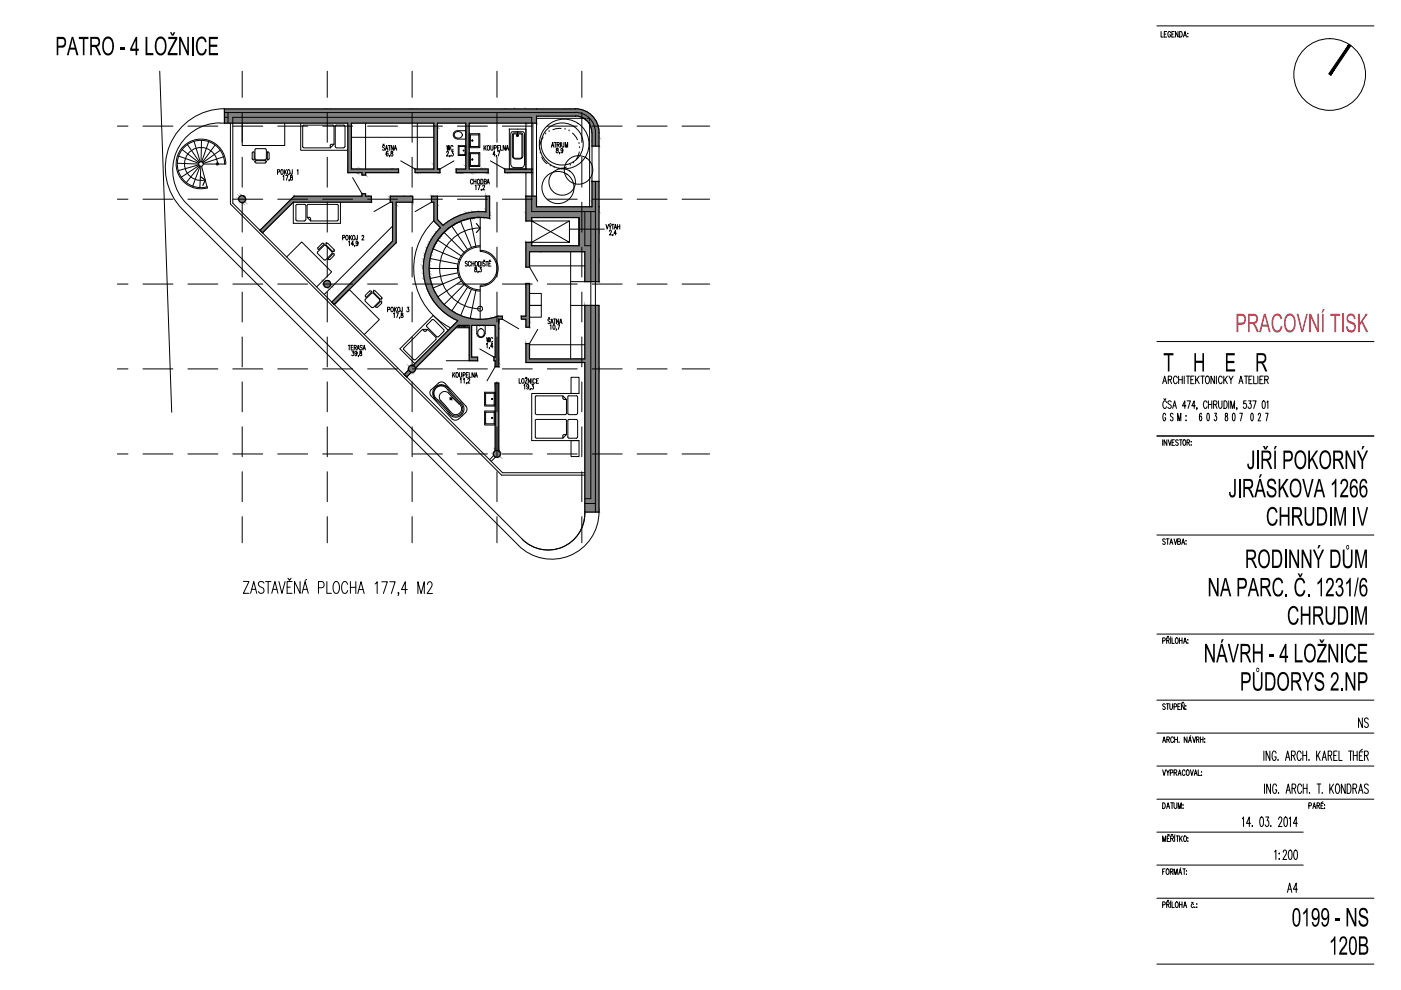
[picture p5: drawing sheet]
<svg xmlns="http://www.w3.org/2000/svg" width="297mm" height="210mm" viewBox="0 0 297 210" stroke-linecap="round" stroke-linejoin="round" font-family="sans-serif">
<g fill="#808080" stroke="#808080" stroke-width=".21">
<path d="M124.4 23.7l.8 .6z"/>
<path d="M125.5 28.1l1.5 1v1.9z"/>
<path d="M125.5 38.5h1.5v1z"/>
<path d="M111.6 35.8h1.1v.8z"/>
<path d="M107 35.8l1.1 .8h-.6z"/>
<path d="M112 41.6h1.7v1.2z"/>
<path d="M103 35.8h.5v.4z"/>
<path d="M111.5 46v.8z"/>
<path d="M111.5 46l1.2 .8h-1.2z"/>
<path d="M92.8 35.8h.5v.4z"/>
<path d="M103.4 45h.4v.2z"/>
<path d="M112.6 51.4l.1 .1z"/>
<path d="M88 36.3l.4 .3h-.4z"/>
<path d="M91.9 41.6h.9v.6z"/>
<path d="M91.5 42.6l.4 .3h-.4z"/>
<path d="M111.5 56.1l.8 .5h-.7z"/>
<path d="M87.2 41.6h.3v.2z"/>
<path d="M76.8 37l.1 .1z"/>
<path d="M82.8 42.7l.3 .2z"/>
<path d="M78.2 41.6h.5v.3z"/>
<path d="M77.2 41.1h.3v.2z"/>
<path d="M110.5 67l1 .7h-1z"/>
<path d="M111.5 68.9l.8 .5h-.2z"/>
<path d="M47.6 23.1v3z"/>
<path d="M47.6 23.1l4.4 3h-4.4z"/>
<path d="M105.6 67h.9v.7z"/>
<path d="M93.8 65.9l2.6 1.8z"/>
<path d="M104.7 76.3l.3 .2h-.3z"/>
<path d="M100.2 75.7h1.1v.8z"/>
<path d="M99.5 75.4l1.6 1.1h-1.6z"/>
<path d="M61.6 42.4l.6 .5-6.4 6.4z"/>
<path d="M87.7 77.6l.1 .1z"/>
<path d="M87.6 77.5l.1 .1z"/>
<path d="M86.9 77.7l1.2 .8z"/>
<path d="M86.7 77.9l1.2 .9z"/>
<path d="M87 78.9l.2 .1z"/>
<path d="M86.9 78.8l.1 .1z"/>
<path d="M86.5 78.6l.7 .4-.9 .8z"/>
<path d="M51.6 41.6l.3 .1z"/>
<path d="M51.4 41.5l.7 .4z"/>
<path d="M50.7 42.5l.7 .5z"/>
<path d="M69.6 59.5l.3 .2z"/>
<path d="M68.7 60.5l.6 .5-.2-.1z"/>
<path d="M124 64.8h3v2z"/>
<path d="M111.5 72.8h.8v.5z"/>
<path d="M111.5 75.6l1.9 1.3h-1.9z"/>
<path d="M105 81.2h.7v.5z"/>
<path d="M105.7 95.6l.2 .1z"/>
<path d="M105 95.5h.1z"/>
<path d="M124 106.5l3 2.1h-2.8z"/>
<path d="M104.6 96.2l1.1 .7z"/>
<path d="M104.7 96.5l.7 .5-.3-.1z"/>
<path d="M123.7 23.4l2 1.4-1.3-1.1zM124.4 23.7l1.3 1.1z"/>
<path d="M123.6 23.4l2.2 1.5zM123.7 23.4l2.1 1.5z"/>
<path d="M122.9 23.2l3.3 2.3-2.6-2.1zM123.6 23.4l2.2 1.5 .4 .6z"/>
<path d="M122.7 23.2l3.6 2.4zM122.9 23.2l3.4 2.4z"/>
<path d="M122 23.1l4.6 3.1-3.9-3zM122.7 23.2l3.6 2.4 .3 .6z"/>
<path d="M121.8 23.1l4.9 3.3zM122 23.1l4.7 3.3z"/>
<path d="M120.8 23.1l6.1 4.1-5.1-4.1zM121.8 23.1l4.9 3.3 .2 .8z"/>
<path d="M124.2 25.4l2.7 1.8zM124.2 25.4l2.7 1.8z"/>
<path d="M120.8 23.1l3.2 2.1zM120.8 23.1l3.4 2.3z"/>
<path d="M120.8 23.1l2.7 1.9zM120.8 23.1l3.2 2.1z"/>
<path d="M124.2 25.4l.6 .5 2.2 1.5zM124.2 25.4l2.7 1.8 .1 .2z"/>
<path d="M120.4 23.1l2.4 1.6-2-1.6zM120.8 23.1l2.7 1.9-.7-.3z"/>
<path d="M124.8 25.9l.3 .7 1.9 1.2zM124.8 25.9l2.2 1.5v.4z"/>
<path d="M119.8 23.1l2.2 1.5-1.6-1.5zM120.4 23.1l2.4 1.6-.8-.1z"/>
<path d="M125.1 26.6l.2 .4 1.7 1.1zM125.1 26.6l1.9 1.2v.3z"/>
<path d="M125.3 27l.1 .3 1.6 1.1zM125.3 27l1.7 1.1v.3z"/>
<path d="M125.4 27.3l.1 .8 1.5 1zM125.4 27.3l1.6 1.1v.7z"/>
<path d="M125.5 28.1v1.9l1.5 1zM125.5 30l1.5 1h-1.5z"/>
<path d="M113.7 23.1l2.3 1.5 3.8-1.5zM116 24.6l3.8-1.5 2.2 1.5z"/>
<path d="M111.5 23.1l2.2 1.5v-1.5zM113.7 23.1l2.3 1.5h-2.3z"/>
<path d="M109.3 23.1l4.4 3-2.2-3zM111.5 23.1l2.2 1.5v1.5z"/>
<path d="M107.1 23.1l4.4 3-2.2-3zM109.3 23.1l4.4 3h-2.2z"/>
<path d="M125.5 38.5v4.3l1.5 1zM125.5 38.5l1.5 1v4.3z"/>
<path d="M95.1 23.1l4.4 3 7.6-3zM99.5 26.1l7.6-3 4.4 3z"/>
<path d="M125.5 42.8v1l1.5 1.1zM125.5 42.8l1.5 1v1.1z"/>
<path d="M94.3 23.1l5.2 3.5-4.4-3.5zM95.1 23.1l4.4 3v.5z"/>
<path d="M111.5 35.8l1.1 .8zM111.6 35.8l1.1 .8z"/>
<path d="M110.4 35.8l1.1 .8v-.8zM111.5 35.8l1.1 .8h-1.1z"/>
<path d="M119.4 43.8l7.6 5.2-1.5-5.2zM125.5 43.8l1.5 1.1v4.1z"/>
<path d="M122.8 46.1v.3l4.2 2.9zM122.8 46.1l4.2 2.9v.3z"/>
<path d="M119 43.8l3.3 2.3-2.9-2.3zM119.4 43.8l3.4 2.3h-.5z"/>
<path d="M88.3 23.1l4.5 3 1.5-3zM94.3 23.1l4.5 3h-6z"/>
<path d="M107 35.8l1.1 .8 2.3-.8zM108.1 36.6l2.3-.8 1.1 .8z"/>
<path d="M107 35.8v.5l.5 .3zM107 36.3l.5 .3h-.5z"/>
<path d="M87.5 23.1l5.3 3.5-4.5-3.5zM88.3 23.1l4.5 3v.5z"/>
<path d="M92 26.1v.3l.8 .6zM92 26.1l.8 .5v.4z"/>
<path d="M87.1 23.1l4.4 3-4-3zM87.5 23.1l4.5 3h-.5z"/>
<path d="M111.5 41.6l2.2 1.5-1.7-1.5zM112 41.6l1.7 1.2v.3z"/>
<path d="M102.4 35.8l1.1 .8-.5-.8zM103 35.8l.5 .4v.4z"/>
<path d="M113.7 43.8l3.4 2.3 1.9-2.3zM119 43.8l3.3 2.3h-5.2z"/>
<path d="M111.5 41.6v.7l2.2 1.5zM111.5 41.6l2.2 1.5v.7z"/>
<path d="M101.9 35.8l1.1 .8-.6-.8zM102.4 35.8l1.1 .8h-.5z"/>
<path d="M98.8 26.1v7.6l.7 .5zM98.8 26.1l.7 .5v7.6z"/>
<path d="M99.5 35.8l1.1 .8 1.3-.8zM100.6 36.6l1.3-.8 1.1 .8z"/>
<path d="M98.8 33.7v1.6l.7 .5zM98.8 33.7l.7 .5v1.6z"/>
<path d="M122.8 46.4v5.7l4.2 2.9zM122.8 46.4l4.2 2.9v5.7z"/>
<path d="M98.8 35.3v.5l1.1 .8zM98.8 35.3l1.8 1.3h-.7z"/>
<path d="M122.2 52.1l4.8 3.3-4.2-3.3zM122.8 52.1l4.2 2.9v.4z"/>
<path d="M124 53.4v.3l3 2zM124 53.4l3 2v.3z"/>
<path d="M121.6 52.1l1.8 1.3-1.2-1.3zM122.2 52.1l1.8 1.3h-.6z"/>
<path d="M111.5 42.3v3l1.2 .8zM111.5 42.3l5.6 3.8h-4.4z"/>
<path d="M96.7 35.8l1.2 .8 .9-.8zM97.9 36.6l.9-.8 1.1 .8z"/>
<path d="M111.5 45.3v.7l1.2 .8zM111.5 45.3l1.2 .8v.7z"/>
<path d="M96.7 35.8v.8zM96.7 35.8l1.2 .8h-1.2z"/>
<path d="M103 41.6l.8 .5v-.5zM103.8 41.6v.5z"/>
<path d="M92 26.4v8.6l.8 .5zM92 26.4l.8 .6v8.5z"/>
<path d="M92 35v.3l.8 .5zM92 35l.8 .5v.3z"/>
<path d="M92 35.3v.5l1.3 .8zM92 35.3l1.3 .9v.4z"/>
<path d="M92 35.8l1.1 .8zM92 35.8l1.3 .8z"/>
<path d="M124 53.7v4l3 2zM124 53.7l3 2v4z"/>
<path d="M103 41.6v2.9l.8 .5zM103 41.6l.8 .5v2.9z"/>
<path d="M103 44.5v.2l.4 .3zM103 44.5l.8 .5h-.4z"/>
<path d="M103 44.7v.2zM103 44.7l.4 .3-.4-.1z"/>
<path d="M103 44.9l.8 .6-.4-.5zM103.4 45l.4 .2v.3z"/>
<path d="M70.1 23.1l4.4 3 12.6-3zM74.5 26.1l12.6-3 4.4 3z"/>
<path d="M124 57.7v2h3zM124 57.7v2z"/>
<path d="M112.7 52.1l1.9 1.3 7-1.3zM114.6 53.4l7-1.3 1.8 1.3z"/>
<path d="M111.6 51.4l1.1 .7-.1-.7zM112.6 51.4l.1 .1v.6z"/>
<path d="M111.5 51.4l3 2zM111.6 51.4l3 2z"/>
<path d="M101.7 44.9l2.1 1.4-.8-1.4zM103 44.9l.8 .6v.8z"/>
<path d="M101.6 44.9l2.2 1.4zM101.7 44.9l2.1 1.4z"/>
<path d="M69.3 23.1l5.2 3.5-4.4-3.5zM70.1 23.1l4.4 3v.5z"/>
<path d="M88 35.8l1.1 .8 2.9-.8zM89.1 36.6l2.9-.8 1.1 .8z"/>
<path d="M73.7 26.1l.8 .6zM73.7 26.1l.8 .6z"/>
<path d="M69.2 23.1l4.4 3zM69.3 23.1l4.4 3z"/>
<path d="M100.7 44.9l1.8 1.2-.9-1.2zM101.6 44.9l2.2 1.4-1.3-.2z"/>
<path d="M88 35.8v.5l.4 .3zM88 35.8l1.1 .8h-.7z"/>
<path d="M100.2 44.9l1.8 1.2-1.3-1.2zM100.7 44.9l1.8 1.2h-.5z"/>
<path d="M111.5 51.4v1.5l.8 .5zM111.5 51.4l3 2h-2.2z"/>
<path d="M99.6 45.1l1.6 1-1-1.2zM100.2 44.9l1.8 1.2h-.8z"/>
<path d="M98.9 45.2l1.5 1-.8-1.1zM99.6 45.1l1.6 1-.8 .1z"/>
<path d="M98.5 45.4l1.4 .9-1-1.1zM98.9 45.2l1.5 1-.5 .1z"/>
<path d="M83.4 35.8l1.1 .8v-.8zM84.5 35.8v.8z"/>
<path d="M97.5 45.6l1.3 1-.3-1.2zM98.5 45.4l1.4 .9-1.1 .3z"/>
<path d="M91.5 41.6l1.3 .8-.9-.8zM91.9 41.6l.9 .6v.2z"/>
<path d="M97.3 45.7l1.3 .9-1.1-1zM97.5 45.6l1.3 1h-.2z"/>
<path d="M91.5 41.6v.9l1.3 .9zM91.5 41.6l1.3 .8v1z"/>
<path d="M111.5 52.9v3.2l.8 .5zM111.5 52.9l.8 .5v3.2z"/>
<path d="M91.5 42.5l.4 .4zM91.5 42.5l.5 .4z"/>
<path d="M111.5 56.1l.1 .5zM111.5 56.5l.1 .1z"/>
<path d="M96.3 46.2l1.2 .8-.2-1.3zM97.3 45.7l1.3 .9-1.1 .4z"/>
<path d="M96.1 46.3l1.2 .8-1-.9zM96.3 46.2l1.2 .8-.2 .1z"/>
<path d="M95.1 46.9l1.1 .8-.1-1.4zM96.1 46.3l1.2 .8-1.1 .6z"/>
<path d="M95 46.9l1.1 .8zM95.1 46.9l1.1 .8z"/>
<path d="M85.6 41.6l1.9 1.3-.3-1.3zM87.2 41.6l.3 .2v1.1z"/>
<path d="M92 42.9v3.1l.8 .6zM92 42.9l.8 .5v3.2z"/>
<path d="M94 47.7l1.1 .8-.1-1.6zM95 46.9l1.1 .8-1 .8z"/>
<path d="M76.4 35.8l1.1 .8 5.9-.8zM77.5 36.6l5.9-.8 1.1 .8z"/>
<path d="M93.9 47.8l1.1 .7zM94 47.7l1.1 .8z"/>
<path d="M92 46v.5l1.9 1.3zM92 46l.8 .6 1.1 1.2z"/>
<path d="M92 46.5v.3l2.8 1.9zM92 46.5l3 2-.2 .2z"/>
<path d="M111.5 60.1l.8 .5v-.5zM112.3 60.1v.5z"/>
<path d="M75.6 35.8l1.9 1.3-1.1-1.3zM76.4 35.8l1.1 .8v.5z"/>
<path d="M75.6 35.8l1.9 1.3zM75.6 35.8l1.9 1.3z"/>
<path d="M92 46.8l1.4 1.5 1.1 .7zM92 46.8l2.8 1.9-.3 .3z"/>
<path d="M76.8 36.6l.1 .5zM76.8 36.6l.7 .5h-.6z"/>
<path d="M74.9 35.8l1.1 .8-.4-.8zM75.6 35.8l1.2 .8h-.8z"/>
<path d="M73.7 26.2v8.9l.8 .5zM73.7 26.2l.8 .5v8.9z"/>
<path d="M74.5 35.8l1.1 .8-.7-.8zM74.9 35.8l1.1 .8h-.4z"/>
<path d="M73.7 35.1v.2l.8 .5zM73.7 35.1l.8 .5v.2z"/>
<path d="M82.8 41.6l1.8 1.3 1-1.3zM85.6 41.6l1.9 1.3h-2.9z"/>
<path d="M93.4 48.3l-.4 .4 1.1 .6zM93.4 48.3l1.1 .7-.4 .3z"/>
<path d="M82.8 41.6v.4l1.2 .9zM82.8 41.6l1.8 1.3h-.6z"/>
<path d="M82.8 42v.5l1.2 .9zM82.8 42l1.2 .9v.5z"/>
<path d="M93 48.7l-.5 .6 1.1 .7zM93 48.7l1.1 .6-.5 .7z"/>
<path d="M83.2 42.9l.8 .6zM83.2 42.9l.8 .6z"/>
<path d="M82.8 42.5l.3 .4zM82.8 42.5l.4 .4z"/>
<path d="M73.7 35.3l.1 1.3zM73.7 35.3l1.9 1.3h-1.8z"/>
<path d="M82.8 42.7l.2 .2zM82.8 42.7l.2 .2h-.2z"/>
<path d="M92.5 49.3l-.3 .4 1 .7zM92.5 49.3l1.1 .7-.4 .4z"/>
<path d="M92.2 49.7l-.5 .6 1.1 .7zM92.2 49.7l1 .7-.4 .6z"/>
<path d="M91.7 50.3l-.3 .5 1.1 .7zM91.7 50.3l1.1 .7-.3 .5z"/>
<path d="M77.5 41.6l1.2 .8-.5-.8zM78.2 41.6l.5 .3v.5z"/>
<path d="M76.8 41.1l.7 .5-.3-.5zM77.2 41.1l.3 .2v.3z"/>
<path d="M76.8 41.1l1.9 1.3zM76.8 41.1l1.9 1.3z"/>
<path d="M76.8 41.1v.4l1.9 1.4zM76.8 41.1l1.9 1.3v.5z"/>
<path d="M76.8 41.5l1.8 1.4zM76.8 41.5l1.9 1.4z"/>
<path d="M91.4 50.8l-.3 .7 1 .7zM91.4 50.8l1.1 .7-.4 .7z"/>
<path d="M91.1 51.5l-.3 .4 1.1 .7zM91.1 51.5l1 .7-.2 .4z"/>
<path d="M47.6 23.1l4.4 3 17.2-3zM52 26.1l17.2-3 4.4 3z"/>
<path d="M90.8 51.9l-.3 .7 1.1 .8zM90.8 51.9l1.1 .7-.3 .8z"/>
<path d="M111.5 60.1v6.9l.8 .5zM111.5 60.1l.8 .5v6.9z"/>
<path d="M90.5 52.6l-.1 .6 1 .7zM90.5 52.6l1.1 .8-.2 .5z"/>
<path d="M110.6 67l1.7 1.2-.8-1.2zM111.5 67l.8 .5v.7z"/>
<path d="M111.5 67.7l.8 .5zM111.5 67.7l.8 .5z"/>
<path d="M110.5 67l1 .7zM110.6 67l.9 .7z"/>
<path d="M90.4 53.2l-.3 .7 1.2 .8zM90.4 53.2l1 .7-.1 .8z"/>
<path d="M111.5 67.7v1.2l.8 .5zM111.5 67.7l.8 .5v1.2z"/>
<path d="M111.5 68.9l.6 .5zM111.5 69l.6 .4h-.6z"/>
<path d="M90.1 53.9l-.1 .5 1.1 .8zM90.1 53.9l1.2 .8-.2 .5z"/>
<path d="M90 54.4l-.1 .8 1.2 .8zM90 54.4l1.1 .8v.8z"/>
<path d="M83.2 43v8l.8 .5zM83.2 43l.8 .5v8z"/>
<path d="M83.2 51v.1l.7 .4zM83.2 51l.8 .5h-.1z"/>
<path d="M89.9 55.2l-.1 .5 1.2 .8zM89.9 55.2l1.2 .8-.1 .5z"/>
<path d="M105.6 67l.9 .7zM105.6 67l.9 .7z"/>
<path d="M89.8 55.7l-.1 .8 1.3 .8zM89.8 55.7l1.2 .8v.8z"/>
<path d="M105.1 67.2l.6 .5-.1-.7zM105.6 67l.9 .7h-.8z"/>
<path d="M89.7 56.5v.5l1.3 .8zM89.7 56.5l1.3 .8v.5z"/>
<path d="M104.3 67.5l1.4 .9-.6-1.2zM105.1 67.2l.6 .5v.7z"/>
<path d="M89.7 57l.1 .8 1.4 1zM89.7 57l1.3 .8 .2 1z"/>
<path d="M89.8 57.8v.4l1.4 .9zM89.8 57.8l1.4 1v.3z"/>
<path d="M103 67.7l2.7 1.8-1.4-2zM104.3 67.5l1.4 .9v1.1z"/>
<path d="M105 69l.7 .5zM105 69l.7 .5z"/>
<path d="M103 67.7l1.9 1.3zM103 67.7l2 1.3z"/>
<path d="M89.8 58.2l.2 .9 1.5 1.1zM89.8 58.2l1.4 .9 .3 1.1z"/>
<path d="M90 59.1v.2l1.6 1.1zM90 59.1l1.5 1.1 .1 .2z"/>
<path d="M101.6 67.7l1.9 1.3-.5-1.3zM103 67.7l1.9 1.3h-1.4z"/>
<path d="M90 59.3l.3 1.1 1.8 1.2zM90 59.3l1.6 1.1 .5 1.2z"/>
<path d="M90.3 60.4l1.8 1.3zM90.3 60.4l1.8 1.3z"/>
<path d="M62.4 41.6l1.8 1.3 12.6-1.3zM64.2 42.9l12.6-1.3 1.8 1.3z"/>
<path d="M100.3 67.6l2 1.4-.7-1.3zM101.6 67.7l1.9 1.3h-1.2z"/>
<path d="M90.3 60.4l.3 1 2.2 1.4zM90.3 60.4l1.8 1.3 .7 1.1z"/>
<path d="M90.6 61.4l.1 .3 2.3 1.5zM90.6 61.4l2.2 1.4 .2 .4z"/>
<path d="M99 67.4l2.4 1.6-1.1-1.4zM100.3 67.6l2 1.4h-.9z"/>
<path d="M90.7 61.7l.2 .4 2.6 1.8zM90.7 61.7l2.3 1.5 .5 .7z"/>
<path d="M97.8 67l3 2-1.8-1.6zM99 67.4l2.4 1.6h-.6z"/>
<path d="M62.4 41.6l-.8 .8 .6 .5zM62.4 41.6l1.8 1.3h-2z"/>
<path d="M90.9 62.1l.3 .5 3.2 2.2zM90.9 62.1l2.6 1.8 .9 .9z"/>
<path d="M96.6 66.4l3.8 2.6-2.6-2zM97.8 67l3 2h-.4z"/>
<path d="M96.1 66l4.3 3zM96.6 66.4l3.8 2.6z"/>
<path d="M91.2 62.6l4.1 3zM91.2 62.6l4.1 3z"/>
<path d="M95.5 65.7l4.8 3.3zM96.1 66l4.3 3z"/>
<path d="M91.3 62.8l4.2 2.9zM91.3 62.8l4.2 2.9z"/>
<path d="M91.3 62.9l.3 .4 8.4 5.7zM91.3 62.9l9 6.1h-.3z"/>
<path d="M91.6 63.3l.3 .6 8.1 5.4zM91.6 63.3l8.4 5.7v.3z"/>
<path d="M99.5 69l.5 .4zM99.5 69l.5 .4z"/>
<path d="M91.9 63.9l7.5 5.1zM91.9 63.9l7.6 5.1z"/>
<path d="M92 64l.8 1 6 4zM92 64l7.4 5h-.6z"/>
<path d="M92.8 65l.5 .5 5.2 3.5zM92.8 65l6 4h-.3z"/>
<path d="M97 68.1l1.3 .9-1.2-1zM97.1 68l1.4 1h-.2z"/>
<path d="M93.3 65.5l3.1 2.2zM93.3 65.5l3.8 2.5-.7-.3z"/>
<path d="M93.8 65.9l2.1 1.5zM94.4 66.4l1.5 1z"/>
<path d="M96.5 68.6l.7 .4-.2-.9zM97 68.1l1.3 .9h-1.1z"/>
<path d="M105 69v6.7l.7 .5zM105 69l.7 .5v6.7z"/>
<path d="M104.7 75.7l1 .7-.7-.7zM105 75.7l.7 .5v.2z"/>
<path d="M104.7 75.7v.6l1 .7zM104.7 75.7l1 .7v.6z"/>
<path d="M105 76.5v.2l.7 .5zM105 76.5l.7 .5v.2z"/>
<path d="M105 76.7v.5l.7 .6zM105 76.7l.7 .5v.6z"/>
<path d="M105 77.2v.6zM105 77.2l.7 .6h-.7z"/>
<path d="M99.5 69v6.3l.5 .3zM99.5 69l.5 .4v6.2z"/>
<path d="M100 75.7l1.1 .8zM100.2 75.7l1.1 .8z"/>
<path d="M99.5 75.3l.5 .4zM99.5 75.3l.5 .4z"/>
<path d="M55.1 48.8l.7 .5 5.8-6.9zM55.1 48.8l.7 .5h-.1z"/>
<path d="M89 76.1l.7 .4 6.8-7.9zM96.5 68.6l.7 .4-7.5 7.5z"/>
<path d="M83.2 51.1l-12.8 12.9 .6 .5zM83.2 51.1l.7 .4-12.9 13z"/>
<path d="M70.4 64l.5 .6zM70.4 64l.6 .5-.1 .1z"/>
<path d="M87.6 77.5l.6 .4 .8-1.8zM89 76.1l.7 .4-1.5 1.4z"/>
<path d="M87.8 77.6l.4 .3zM87.8 77.6l.4 .3z"/>
<path d="M87.9 77.7l.3 .2zM87.9 77.7l.3 .2z"/>
<path d="M87.6 77.5l.1 .1zM87.6 77.5l.2 .1z"/>
<path d="M87.7 77.6l.1 .1zM87.7 77.6l.1 .1z"/>
<path d="M87.9 77.7l.3 .2zM87.9 77.7l.3 .2z"/>
<path d="M87.6 77.5l.3 .3zM87.7 77.6l.2 .2z"/>
<path d="M87.9 77.8l.3 .1zM87.9 77.8l.3 .1z"/>
<path d="M87.6 77.5l.3 .3zM87.6 77.5l.3 .3z"/>
<path d="M87.9 77.8l.3 .2zM87.9 77.8l.3 .2z"/>
<path d="M88 77.8l.1 .2zM88 77.8l.2 .2z"/>
<path d="M87.5 77.5l.5 .4zM87.6 77.5l.4 .4z"/>
<path d="M88 77.9l.1 .1zM88 77.9l.1 .1z"/>
<path d="M87.4 77.5l.7 .4zM87.5 77.5l.6 .4z"/>
<path d="M87.4 77.5l.7 .5zM87.4 77.5l.7 .5z"/>
<path d="M87.3 77.5l.8 .5zM87.4 77.5l.7 .5z"/>
<path d="M87.3 77.5l.8 .5zM87.3 77.5l.8 .5z"/>
<path d="M87.1 77.5l1 .7-.8-.7zM87.3 77.5l.8 .7z"/>
<path d="M87.1 77.5l1 .8zM87.1 77.5l1 .8z"/>
<path d="M86.8 77.7l1.3 .8zM86.9 77.7l1.2 .8-1-1zM87.1 77.5l1 .8v.2z"/>
<path d="M86.7 78l1.2 .8zM86.8 77.7l-.1 .2 1.2 .9zM86.8 77.7l1.3 .8-.2 .3z"/>
<path d="M86.7 78l-.1 .2 1.1 .7zM86.7 78l1.2 .8-.2 .1z"/>
<path d="M86.6 78.2l1 .7zM86.6 78.2l1.1 .7z"/>
<path d="M86.6 78.2l.1 .2 .8 .6zM86.6 78.2l1 .7-.1 .1z"/>
<path d="M86.7 78.4l.7 .6zM86.7 78.4l.8 .6z"/>
<path d="M86.7 78.5l.7 .5zM86.7 78.5l.7 .5zM86.7 78.5l.7 .5zM86.7 78.5l.7 .5z"/>
<path d="M86.7 78.5l.6 .5zM86.7 78.5l.7 .5z"/>
<path d="M86.6 78.5l.1 .1zM86.6 78.5l.1 .1z"/>
<path d="M86.5 78.5l.2 .2zM86.6 78.5l.1 .2z"/>
<path d="M86.7 78.6l.4 .3zM86.7 78.6l.6 .4z"/>
<path d="M86.5 78.5l.3 .2zM86.5 78.5l.3 .2z"/>
<path d="M86.8 78.7l.3 .2zM86.8 78.7l.3 .2z"/>
<path d="M86.5 78.6l.3 .1zM86.5 78.6l.3 .1z"/>
<path d="M86.8 78.7l.2 .2zM86.8 78.7l.3 .2z"/>
<path d="M86.9 78.8l.1 .1zM86.9 78.8l.1 .1z"/>
<path d="M87 78.9l.2 .1zM87 78.9l.2 .1z"/>
<path d="M86.5 78.6l.3 .2zM86.5 78.6l.3 .2z"/>
<path d="M86.5 78.6l.3 .2zM86.5 78.6l.3 .2z"/>
<path d="M87 78.9l.2 .1zM87 78.9l.2 .1z"/>
<path d="M86.5 78.6l.5 .3zM86.5 78.6l.5 .3z"/>
<path d="M86.5 78.6l-.8 .8 .6 .4zM85.7 79.4l.6 .4-.1 .1z"/>
<path d="M51.4 41.5l.7 .4zM51.4 41.5l.7 .4zM51.6 41.6l.5 .3z"/>
<path d="M51.1 41.6l1 .6zM51.1 41.6l1 .6zM51.1 41.6l1 .6-.7-.7zM51.4 41.5l.7 .4v.3z"/>
<path d="M50.8 41.7l1.3 .8zM50.8 41.7l1.3 .8zM50.8 41.7l1.3 .8-1-.9zM51.1 41.6l1 .6v.3z"/>
<path d="M50.7 41.9l1.2 .9zM50.7 41.9l1.2 .9zM50.8 41.7l-.1 .2 1.2 .9zM50.8 41.7l1.3 .8-.2 .3z"/>
<path d="M50.6 42.2l1 .7zM50.6 42.2l1 .7zM50.7 41.9l-.1 .3 1 .7zM50.7 41.9l1.2 .9-.3 .1z"/>
<path d="M50.7 42.5l.7 .5zM50.7 42.5l.7 .5zM50.6 42.2l.1 .3 .7 .5zM50.6 42.2l1 .7-.2 .1z"/>
<path d="M50.7 42.5l.4 .4zM50.8 42.7l.3 .2z"/>
<path d="M69.4 59.5l.7 .4zM69.6 59.5l.5 .4z"/>
<path d="M69.4 59.5l.7 .5zM69.4 59.5l.7 .5z"/>
<path d="M69.1 59.5l1 .7zM69.1 59.5l1 .7zM69.1 59.5l1 .7-.7-.7zM69.4 59.5l.7 .5v.2z"/>
<path d="M68.8 59.7l1.3 .8zM68.8 59.7l1.3 .8zM68.8 59.7l1.3 .8-1-1zM69.1 59.5l1 .7v.3z"/>
<path d="M68.7 59.9l1.2 .9zM68.7 59.9l1.2 .9zM68.8 59.7l-.1 .2 1.2 .9zM68.8 59.7l1.3 .8-.2 .3z"/>
<path d="M68.6 60.2l1 .7zM68.6 60.2l1 .7zM68.7 59.9l-.1 .3 1 .7zM68.7 59.9l1.2 .9-.3 .1z"/>
<path d="M68.6 60.2l.1 .3 .7 .5zM68.6 60.2l1 .7-.2 .1z"/>
<path d="M68.7 60.5l.6 .5zM68.7 60.5l.7 .5z"/>
<path d="M68.8 60.8l.3 .1zM68.7 60.5l.4 .4z"/>
<path d="M124 64.8v11.3l3 2zM124 64.8l3 2v11.3z"/>
<path d="M122.9 76.1l4.1 2.8-3-2.8zM124 76.1l3 2v.8z"/>
<path d="M112.3 76.1l1.1 .8 9.5-.8zM113.4 76.9l9.5-.8 1.1 .8z"/>
<path d="M111.5 72.8v2.8l.8 .5zM111.5 72.8l.8 .5v2.8z"/>
<path d="M124 76.9v29.6l3 2.1zM124 76.9l3 2v29.7z"/>
<path d="M105 81.2v13.9l.7 .5zM105 81.2l.7 .5v13.9z"/>
<path d="M105 95.1l.7 .5zM105 95.1l.7 .5z"/>
<path d="M105.7 95.6l.2 .1zM105.7 95.6l.2 .1z"/>
<path d="M105 95.1l.7 .4zM105 95.1l.7 .5z"/>
<path d="M105.6 95.5l.4 .3zM105.7 95.6l.3 .2z"/>
<path d="M105 95.1l.6 .4zM105 95.1l.7 .4z"/>
<path d="M105 95.1l.5 .4zM105 95.1l.6 .4z"/>
<path d="M105.4 95.5l.6 .4zM105.6 95.5l.4 .4z"/>
<path d="M105 95.2l.4 .3zM105 95.2l.5 .3z"/>
<path d="M105.4 95.5l.6 .5zM105.4 95.5l.6 .5z"/>
<path d="M105 95.2l.4 .3zM105 95.2l.4 .3z"/>
<path d="M105.4 95.5l.7 .5zM105.4 95.5l.7 .5z"/>
<path d="M105 95.2l.4 .3zM105 95.2l.4 .3z"/>
<path d="M105.3 95.5l.8 .5zM105.4 95.5l.7 .5z"/>
<path d="M105 95.2l.3 .3zM105 95.2l.4 .3z"/>
<path d="M105 95.3l.2 .2zM105 95.3l.3 .2z"/>
<path d="M105.2 95.5l.9 .7-.8-.7zM105.3 95.5l.8 .7z"/>
<path d="M105 95.3l.2 .2zM105 95.3l.2 .2z"/>
<path d="M105.1 95.5l1 .8zM105.2 95.5l.9 .8z"/>
<path d="M105 95.4l.1 .1zM105 95.4l.2 .1z"/>
<path d="M105.1 95.5l1 .8zM105.1 95.5l1 .8z"/>
<path d="M105 95.6l1.1 .7zM105.1 95.5l1 .8z"/>
<path d="M124 106.5v1.9l.2 .2zM124 108.4l.2 .2z"/>
<path d="M104.9 95.7l1.1 .8-1-.9zM105 95.6l1.1 .7-.1 .2z"/>
<path d="M104.9 95.7l1.1 .8zM104.9 95.7l1.1 .8z"/>
<path d="M104.9 95.7l-.2 .3 1.2 .8zM104.9 95.7l1.1 .8-.1 .3z"/>
<path d="M104.7 96l1.2 .8zM104.7 96l1.2 .8z"/>
<path d="M104.6 96.2l1.1 .7zM104.7 96l-.1 .2 1.1 .7zM104.7 96l1.2 .8-.2 .1z"/>
<path d="M104.7 96.5l.7 .5zM104.7 96.5l.7 .5zM104.6 96.3l.1 .2 .7 .5zM104.6 96.3l1.1 .6-.3 .1z"/>
<path d="M104.9 96.8l.2 .1zM104.7 96.5l.4 .4z"/>
</g>
<g fill="none" stroke="#000" stroke-width=".25">
<path d="M42.5 37.5l1 .7-.5 1.1M107 35.8h5.7v.8h-5.7zM122 23.1a5 5 0 0 1 5 5v2.9h-1.5v-2.9M122 24.6a3.5 3.5 0 0 1 3.5 3.5M122 24.6h-8.3v1.5h-14.2v9.7h4v.8h-6.8h1.6M122 23.1h-74.4v3h26.1v10.5h3.1v.5h.7v-.5h7v-.8h-10v-9.7h17.5v9.7h-4v.8h5.3v-.8h-.5v-9.7h6v9.7h-2.1v.8M62.4 41.6h14.4v-.5h.7v.5h1.2v1.3h-16.5l-6.5 6.4-.6-.5zM82.8 41.6h4.7v1.3h-3.5v8.6l-13.1 13.1-.5-.6 12.8-12.9v-8.2h-.4zM101 47.4l.8 1-.8 .9M101.8 46.1a10.8 10.8 0 0 0-10 6.7M111.5 41.6h2.2v2.2h11.8v-5.3h1.5v21.2h-3v-6.3h-11.7v3.2h-.8v-5.2h1.2v.7h10.1v-6h-10.1v.7h-1.2zM86.7 78.4l-1 1 .5 .5 1-.9"/>
<path d="M97.1 68l-9.6 9.5M105.5 67a10.8 10.8 0 0 1-14.5-9.2 10.8 10.8 0 0 1 12.8-11.5v-4.7h-.8v3.3a11.9 11.9 0 0 0-9.1 2.9l-1.1-1.2v-5h-1.3v1.3h.5v3.9l1.4 1.5a12 12 0 0 0 3.7 19.7M105.6 67h.9v.7h-.8M105.7 68.3v-.6v10.1h-.7v-1.3h-.3v-.8h.3v-6.7h-5v6.7h1.3v.8h-1.8v-7.5h-2.3l-9.1 9M111.5 60.1h.8v9.3h-.8v-1.7h-1v-.7h1zM111.5 72.8h.8v3.3h11.7v-11.3h3v43.8h-3v-31.7h-12.5zM105 95.6v-14.4h.7v14.4"/>
<circle cx="51.3" cy="42.2" r=".74"/>
<circle cx="69.4" cy="60.2" r=".74"/>
<circle cx="87.4" cy="78.2" r=".74"/>
<circle cx="105.3" cy="96.2" r=".74"/>
</g>
<g fill="none" stroke="#000" stroke-width=".21">
<path d="M33.9 15.1l2.5 72.3M51.4 15.1v5.5M69.4 15.1v5.5M87.4 15.1v5.5M105.4 15.1v5.5M123.4 15.1v5.5M245.3 5.5h46M246.2 6.7v1.2h.4M246.8 7.2h.4M247.4 6.7h-.6v1.2h.6M248.2 7a.32 .32 0 0 0-.4-.3 .32 .32 0 0 0-.2 .4v.3a.33 .33 0 0 0 .3 .5 .33 .33 0 0 0 .3-.5h-.2M248.5 7.2h.3"/>
<path d="M249 6.7h-.5v1.2h.5M249.8 6.7v1.2l-.6-1.2v1.2M250.1 6.7a.59 .59 0 0 1 .6 .6 .59 .59 0 0 1-.6 .6zM250.9 7.9l.3-1.2 .3 1.2M251 7.5h.5M251.8 7.8h.1M251.8 7.1v.1zM24.9 26.7h2.2M30.3 26.7h6.4M37.6 34.6l4.5 .2M37.9 33.1l4.2 1.5M38.7 31.7l3.5 2.8"/>
<path d="M39.8 30.7l2.5 3.7M39.8 26.7h6.4M41.1 30l1.4 4.3M42.1 35l-4.3 1.2M42.2 35.1l-3.8 2.5M42.3 35.2l-2.8 3.5M42.4 35.2l-1.5 4.3M42.6 35.3l-.2 4.5M42.7 29.8l-.1 4.5M42.8 35.3l1.1 4.3M43.1 34.8h4.8a5.3 5.3 0 0 0-5.8-5.3 5.3 5.3 0 0 0-4.7 6.2 5.3 5.3 0 0 0 6.6 4.2l-.1-.3M44.2 30l-1.4 4.3"/>
<path d="M45.6 30.8l-2.7 3.6M46.1 34.8a3.5 3.5 0 0 0-3.8-3.5 3.5 3.5 0 0 0-3.1 4.1 3.5 3.5 0 0 0 4.3 2.7M46.6 26.1a10 10 0 0 0-9.2 6.1 10 10 0 0 0 2.2 11M46.7 26.1h.9M46.7 31.9l-3.7 2.6M47.4 33.3l-4.3 1.4M47.6 23.1a12.5 12.5 0 0 0-11.6 7.7 12.5 12.5 0 0 0 2.7 13.6M47.6 24.9h.7M47.6 23.9h74.4M47.6 34.8a5 5 0 0 0-5.4-5 5 5 0 0 0-4.5 5.8 5 5 0 0 0 6.2 4M48.3 23.9v2.2M48.9 26.1v17.2l57.4 57.4h17.7"/>
<path d="M49.4 26.7h6.3M51.4 26.1v4.7h9v-4.7M51.4 23.8v6.4M51.4 33.3v6.4M53.7 32.2l-.2 .2v1.3l.2 .2M53.7 32.2h.2v1.7h-.2M54.1 31.8v1.9l.2 .2M54.1 34.3h.1M54.1 34.3l.2 .2M54.3 31.5l-.2 .3M54.3 34.1l-.2 .2M54.3 31.5h1.9"/>
<path d="M54.3 33.9h1.9M54.3 34.1h1.9M54.3 34.6h1.9M56.2 31.5l.2 .3M56.2 34.1l.2 .2M56.4 34.3l-.2 .2M56.5 31.8l-.1 1.9-.2 .2M56.5 34.3h.1M56.8 32.2l.2 .2M56.8 32.2h-.1v1.7h.1M57 33.7l-.2 .2M57.1 32.5v1.2"/>
<path d="M58.8 36.5l.5-.1v-.4h-.5v1M58.9 26.7h6.3M59.6 36h.1a.56 .56 0 0 1 .3 .5 .56 .56 0 0 1-.3 .5l-.2-.4zM60 37.4l.2-.2v1M60.3 36v1M60.5 36.4l.2 .6M60.6 37.2h.4l-.3 1M60.7 36l-.4 .6M61.1 36a.54 .54 0 0 1 .4 .5 .54 .54 0 0 1-.4 .5l-.1-.3zM61.3 38.2v.2M61.6 37.2v.3a.44 .44 0 0 1 .4 .3 .44 .44 0 0 1-.2 .4 .34 .34 0 0 1-.2-.4 .34 .34 0 0 1 .4-.3v-.3zM62 36l-.2 1-.2-.4"/>
<path d="M63 36.2l.2-.2v1M63.8 26.1v5.8h9.9M64.2 31.1l.2 .2M64.4 26.5l-.2 .3v4.3M64.4 26.5h6.1l.3 .3M64.4 31.4h5.6M68.4 26.7h6.4M69.4 23.8v6.4M69.4 33.3v6.4M70.3 30.6l-.3 .2v.6l.8-.8M70.8 26.8v3.8h-.5M71.1 31.1l.2 .2"/>
<path d="M71.3 26.5l-.2 .3v4.3M71.3 26.5h1.6l.2 .3M71.3 31.4h1.6M73.1 31.1l-.2 .2M73.2 26.8v4.3M74.5 29.1h17.5M74.8 37.7l2 3.4M77.5 26.1v9.7M77.9 26.7h6.4M81.2 30.6l.1 .2 .1-.2M81.6 31l-.1-.1a.23 .23 0 0 0-.4 0 .23 .23 0 0 0 .1 .4l.4 .4-.2 .2-.3-.2M81.7 31.9l.3-1.1 .2 1.1"/>
<path d="M81.8 31.5h.3M82.3 32.2v-.1a.51 .51 0 0 0-.5 .4 .51 .51 0 0 0 .3 .6 .3 .3 0 0 0 .2-.3 .3 .3 0 0 0-.3-.3l-.1 .3M82.3 30.8h.5M82.6 30.8v1.1M82.6 33v.3M82.9 32.1v.2a.44 .44 0 0 1 .4 .3 .44 .44 0 0 1-.2 .5 .34 .34 0 0 1-.3-.4 .34 .34 0 0 1 .4-.3l.1-.3zM83.4 30.8v1.1l-.5-1.1v1.1M83.6 31.9l.2-1.1 .3 1.1M83.7 31.5h.3M85 34.1l3 1.7M87.4 23.8v6.4M87.4 33.3v6.4"/>
<path d="M87.5 26.7h6.3M88.5 26.1v9.7M94.7 32.3v-.2a.27 .27 0 0 1 .4 .1 .27 .27 0 0 1-.1 .4l-.3 .5h.4M94.7 30.8l.2 1.1 .1-1.1 .2 1.1 .2-1.1M95.4 33l-.1 .3M95.7 32.1h.4l-.2 .4a.3 .3 0 0 1 .2 .4 .3 .3 0 0 1-.4 .1v-.1M96.1 31.1a.27 .27 0 0 0-.4-.2 .27 .27 0 0 0-.2 .3l.2 .6h.3l.1-.2M96.3 34.1l-3 1.7M96.5 28.1a.82 .82 0 0 1 1.1-.2 .82 .82 0 0 1 .3 1.1 .82 .82 0 0 1-1.1 .2 .82 .82 0 0 1-.3-1.1zM97 27.7a.87 .87 0 0 0-.9 .9 .87 .87 0 0 0 .9 .8M97 26.7h6.3M97 27.7h1.8v1.8h-1.8"/>
<path d="M97.2 30.9v2.1M97.2 30.8v.1M97.2 33h1.5M97.2 30.9h1.5M97.3 31.1v1.7M97.3 32.7v.1M97.3 31v.1M97.4 31.1h1.2M97.4 32.8h1.2M98.5 31l.1 .1M98.6 32.7l-.1 .1M98.6 31.1v1.7"/>
<path d="M98.7 30.9h.1M98.7 32.9v.1M98.8 30.9v2M99.6 31.3h2.1M99.7 32.6l1.8 .1v2.4h-1.7M99.7 35h.1M99.7 32.7v2.3M99.8 28.6h-.1M100.2 38.3l-.1-.3a.54 .54 0 0 0-.4 .5 .54 .54 0 0 0 .4 .5l.1-.2M100.5 38v1M100.5 38.5h.4M100.8 39.4l.1-.2v1"/>
<path d="M100.9 38v1M101.3 38h.1a.5 .5 0 0 1 .4 .5 .5 .5 0 0 1-.5 .5l-.1-.4zM101.3 39.2h.5l-.4 1M101.5 28.6v2.4M101.5 28.6h-1.8v2.4M101.5 31h-1.8M101.7 31.3v-2.9l-2.1-.1-.1 3M101.7 35.2h.1M101.7 35.2v-2.8h-2.2v2.9h2.2M101.9 38a.51 .51 0 0 1 .5 .5 .51 .51 0 0 1-.5 .5zM102.4 39.5v-.2a.27 .27 0 0 1 .4 .1 .27 .27 0 0 1-.1 .3l-.4 .5h.5M102.6 30.8v1.1"/>
<path d="M102.7 38.5l.3-.1 .1-.3-.4-.1v1l.4-.1v-.2l-.1-.2M102.8 31.3l.3 .6M103.1 30.8l-.5 .7M103.3 39l.2-1 .3 1M103.3 38.7h.4M103.4 30.9l.1-.1a.57 .57 0 0 1 0 1.1 .74 .74 0 0 1-.1-1zM104 34.1l3 1.7M104.1 30.8v.8l.2 .3 .2-.3v-.8M104.8 31.4h.4v-.5l-.4-.1v1.1M105 32.8h-.5l.3-.7v1M105.3 33l-.1 .3M105.4 23.8v6.4"/>
<path d="M105.4 33.3v6.4M105.5 32.1h.5l-.4 1M105.5 31.4h.2M105.9 30.8h-.4v1.1h.4M106.1 30.8v1.1h.4M106.5 26.7h6.4M107.1 30.8v1.1l-.4-1.1v1.1M107.3 31.9l.3-1.1 .3 1.1M107.4 31.5h.3M108.5 28h2.5a1.17 1.17 0 0 1 .2 1.2v5.6a.73 .73 0 0 1-.8 .7h-.7a1.04 1.04 0 0 1-1.4-.7v-5.6a1.17 1.17 0 0 1 .2-1.2zM108.8 28.3l1.7-.1 .3 .2 .1 4.5a.86 .86 0 0 1-1.2 .8h-.6a.7 .7 0 0 1-.5-.8v-4zM108.9 28.5l.1-.1h1.5a1.42 1.42 0 0 1 .2 1.4v3.4a1.27 1.27 0 0 1-1.8 .1z"/>
<path d="M109.6 28.7v.1M109.6 28h.3zM109.7 28.5l-.2 .2M109.7 28.5a.19 .19 0 0 1 .2 .3 .2 .2 0 0 1-.4 0M109.7 28.5h.1M111.4 27.3l.1 .1M111.5 27.4h-3.5l-.1 8.4h3.6M111.5 26.1v9.7M111.5 36.6v5M111.5 35.8h-.1M113 26.1v9.7M113 36.6v5"/>
<path d="M113.7 26.1v15.5M113.7 25.1h10.5M114.4 31.6h.1M114.6 32.5h.1M114.9 33.3l.2 .5 .9 .9M115.1 29.1l-.6 1.6M115.7 28.4h.1M116 26.7h6.4M116.4 27.9h.1M116.7 35.2h.1M116.9 31.2l.3-1 .2 1M117 30.9h.3"/>
<path d="M117.5 35.5h.1M117.5 30.2h.4M117.7 30.2v1M118 31.5v.3a.37 .37 0 0 1 .3 .2 .37 .37 0 0 1 0 .4 .33 .33 0 0 1-.4-.3 .33 .33 0 0 1 .4-.3v-.3zM118.1 30.7l.4-.1 .1-.3-.5-.1v1M118.4 30.7l.2 .5M118.7 32.4l-.1 .2M118.8 30.2v1M119 27.2l-1.1 .1-.7 .2M119.1 30.2v.7l.2 .3 .2-.3v-.7M119.3 31.8l-.2 .2a.28 .28 0 0 1-.2-.3 .28 .28 0 0 1 .4-.2 .49 .49 0 0 1 .1 .5 .49 .49 0 0 1-.4 .4v-.1M119.8 27.4h.1"/>
<path d="M119.8 31.2v-1l.3 1 .3-1v1M120.1 35.4l-.6 .2-1.1 .1M120.7 27.8h.1M120.9 35h.1M121.4 28.2l1 1.4M121.6 34.5h.1M122 23.8a4.3 4.3 0 0 1 4.2 4.3v2.9M122.8 30.4h.1M122.8 32.2l-.6 1.7M122.9 31.3h.1M123.4 23.8v6.4M123.4 33.3v6.4"/>
<path d="M124.5 25.1h.5v.5M125 25.9v17.9M125.5 31v7.5M125.6 26.7h6.3M126.2 38.5v70.1M127 31v7.5M135.1 26.7h6.3M144.6 26.7h5.9M24.9 42.2h2.2M30.3 42.2h6.4M38.7 44.4l71.2 71.2M39.6 43.2l71.2 71.2"/>
<path d="M39.8 42.2h6.4M49.4 42.2h6.3M51.4 42.9v6.3M51.4 52.4v6.3M58.9 42.2h6.3M60.8 54.5l3.2-3.2 6.3 6.3-3.2 3.2M62.2 42.9v4.5h10v-4.5M63 46.8h1.6M64.6 43.3l.2 .3M64.6 43.3l-1.8 .1-.1 3.2 .3 .2M64.8 46.6l-.2 .2M64.9 43.6v3"/>
<path d="M65.1 46.1l.8 .7v-.5M65.8 46.3l-.2-.2h-.5l.1-2.7 6.3-.1 .2 .3v3l-.2 .2M65.9 46.8h5.6M67.3 53.4v.3M67.4 53.7l1.3 1.4M68.4 42.2h6.4M68.6 51.6h-.3l-.9 .9 .1 .4 1.2-1.1-.1-.2M68.7 55.1h.3M69 52h-.3l-1.3 1.4M69 52.1l1.4 1.3M69.2 51.6h.1M69.2 52l1.3 1.3"/>
<path d="M69.4 42.9v6.3M69.4 52.4v6.3M69.5 51.6h-.3v.3M69.5 51.6l1.4 1.3M70.4 53.4v.3l-1.4 1.4M70.8 52.9v.4h-.3M70.8 53.8v.4l-.8 .8-.5-.1 1.2-1.2 .1 .1M70.9 53.3h.1M72.6 50.4l.5-.1-.1-.4h-.4v1M73.4 50l.1-.1a.48 .48 0 0 1 .3 .5 .48 .48 0 0 1-.4 .4l-.1-.3zM73.9 51.3l.2-.2v1M74.1 49.9v1"/>
<path d="M74.3 50.3l.2 .6M74.5 49.9l-.4 .6M74.9 49.9a.47 .47 0 0 1 .4 .5 .47 .47 0 0 1-.5 .4 .7 .7 0 0 1 .1-.9zM75 51.8h-.5l.3-.7v1M75.2 52.1v.2M75.8 49.9l-.2 1-.1-.1-.1-.3M75.9 51.4l-.2 .3a.28 .28 0 0 1-.2-.3 .28 .28 0 0 1 .3-.2v.9l-.3-.1M76.8 50.1l.1-.2 .2 .2-.4 .8h.5M77.9 42.2h6.4M82.8 42.9l-3.5 2M83.2 47.9l-14.5 14.5M87.4 42.9v6.3"/>
<path d="M87.4 52.4v6.3M87.5 42.2h6.3M91 56.9h6M91.2 54.8l5.9 1.2M91.5 42.9l-3.5 2M91.8 52.8l5.6 2.3M92 46.8a14.1 14.1 0 0 0 3.5 22.7M92.8 41.6h10.2M92.8 50.9l5 3.4M94.1 49.3l4.3 4.2M95.8 47.9l3.3 5M97 42.2h6.3"/>
<path d="M97.1 57.9l-5.9 1.1M97.4 58.7l-5.6 2.4M97.7 46.9l2.2 5.6M97.8 59.6l-5 3.3M99.1 55.6l-.2-.2-.2 .1a.4 .4 0 0 0 .4 .5l-.1 .4-.4-.1M99.7 46.3l1.2 5.9M99.8 55.7a.27 .27 0 0 0-.4-.3 .27 .27 0 0 0-.1 .4l.1 .6h.2l.2-.2M100 55.4v1M100 55.9h.5M100.5 55.4v1M100.7 56.7v.3a.34 .34 0 0 1 .4 .2 .34 .34 0 0 1-.3 .4 .44 .44 0 0 1-.1-.4 .44 .44 0 0 1 .3-.3l-.1-.3zM100.8 55.5a.44 .44 0 0 1 .5 .4 .44 .44 0 0 1-.5 .5l-.1-.4z"/>
<path d="M101.4 57.6l-.1 .3M101.5 55.4a.49 .49 0 0 1 .5 .5 .49 .49 0 0 1-.5 .5zM101.7 56.6h.4l-.2 .4a.3 .3 0 0 1 .2 .5 .3 .3 0 0 1-.5 0M101.8 52.1a4.8 4.8 0 0 0-4.8 4.8 4.8 4.8 0 0 0 4.8 4.8M101.8 53.1a3.8 3.8 0 0 1 3.8 3.8 3.8 3.8 0 0 1-3.8 3.8M101.8 52.4a4.6 4.6 0 0 0-4.6 4.5 4.6 4.6 0 0 0 4.6 4.6M101.8 53.3a3.6 3.6 0 0 1 3.6 3.6 3.6 3.6 0 0 1-3.6 3.6M101.8 48.3a8.6 8.6 0 0 0-8.6 8.6 8.6 8.6 0 0 0 8.6 8.6M101.8 46.1v7M102.1 40.2l-.1 .2M102.2 55.4v1M102.5 55.1l.2 .2 .1-.2"/>
<path d="M102.9 55.6a.24 .24 0 0 0-.4-.1 .24 .24 0 0 0 0 .4l.2 .1a.26 .26 0 0 1 .1 .4 .26 .26 0 0 1-.4-.1M103 55.4h.5M103.3 55.4v1M103.6 55.9h.3M103.7 55.1l.1 .2 .2-.2M104.1 55.4h-.4l-.1 .8v.2h.5M105.4 42.9v6.3M105.4 52.4v6.3M106.5 42.2h6.4M112.3 56.4h11.7M112.3 56.6l1.7 3M112.7 46.8l8 4.6h-8v-4.6h8v4.6"/>
<path d="M116 42.2h6.4M120.7 46.8l-8 4.6M120.7 48.6h7.4M121 53.4v22.7M121 59.7h3M123.4 42.9v6.3M123.4 52.4v6.3M124 44.9v7.2h1.3M125.3 44.9v60.8h-1.3M125.6 42.2h6.3M126.2 44.9h-13.5v-8.3h.3v-.8h-.3v-10.9h-63.3v18.2l57.2 57.1h17.4M128.5 47.6l.2 1 .3-1"/>
<path d="M129.1 47.7l.3 .4v.5M129.2 49.1a.23 .23 0 0 1 .3-.3 .23 .23 0 0 1 .1 .4l-.4 .6h.5M129.5 47.4l-.3 .2M129.6 47.7l-.2 .4M129.7 47.6h.5M129.9 47.6v1M130 49.8l-.1 .2M130.2 48.6l.3-1 .3 1M130.3 48.2h.3M130.7 49.5h-.5l.3-.7v1M130.9 47.6v1M130.9 48.1h.5"/>
<path d="M131.4 47.6v1M135.1 42.2h6.3M144.6 42.2h5.9M24.9 60.2h2.2M24.9 78.2h2.2M30.3 60.2h6.4M30.3 78.2h6.4M39.8 60.2h6.4M39.8 78.2h6.4M49.4 60.2h6.3M49.4 78.2h6.3M51.4 61.9v6.4"/>
<path d="M51.4 71.4v6.4M58.9 60.2h6.3M58.9 78.2h6.3M68.4 60.2h6.4M68.4 78.2h6.4M69.4 61.9v6.4M69.4 71.4v6.4M70.9 64.6l3.1-3.2 6.4 6.4-3.2 3.1M73.8 73.2h.5M74 73.2v1M74.5 73.7h.2M74.6 74.5h.4l-.2 .3h.1a.31 .31 0 0 1 .1 .5 .31 .31 0 0 1-.4 0"/>
<path d="M74.9 73.2h-.4v1h.4M75.1 73.7l.4-.1v-.3l-.4-.1v1M75.3 73.7l.3 .5M75.7 74.2l.2-1 .3 1M75.7 74.7l-.2 .3a.3 .3 0 0 1-.3-.3 .3 .3 0 0 1 .3-.2 .59 .59 0 0 1-.1 .9l-.1-.1M75.8 73.9h.3M76 75.4l-.1 .2M76.3 74.5v.2a.32 .32 0 0 1 .4 .4 .32 .32 0 0 1-.4 .3 .41 .41 0 0 1 .4-.7v-.2zM76.8 73.3h-.4a.38 .38 0 0 0 .4 .5v.4l-.5-.1M77 74.2l.2-1 .3 1M77 73.9h.4M77.4 63.9l1.4 1.3"/>
<path d="M77.5 63.5v.3M77.9 60.2h6.4M77.9 78.2h6.4M78.4 61.7l-.9 .9M78.7 61.7h-.4M78.7 61.7l.1 .1-1.2 1.3-.2-.4 .1-.1M78.8 65.2h.3M79.1 62.2h-.3l-1.4 1.3M79.2 62.2l1.3 1.3M79.2 61.7h.4l1.3 1.4M79.2 61.7v.3M79.2 61.7h.1"/>
<path d="M79.2 62l1.4 1.4M79.7 65.1h.3M80.4 63.5v.3M80.5 63.9l-1.3 1.3M80.6 63.4h.3M80.9 63.9v.4M80.9 63v.4M80.9 63.4h.1M80.9 63.9l-.1-.1-1.2 1.2 .1 .1M80.9 64.3l-.8 .8M82.2 65.6h.4v-.4l-.4-.1v1M83 65.2a.44 .44 0 0 1 .4 .4 .44 .44 0 0 1-.4 .5l-.2-.4z"/>
<path d="M83.4 66.5l.2-.2v1M83.6 65.1v1M83.8 65.6l.3 .5M84 66.3h.5l-.4 1M84.1 65.1l-.5 .7M84.3 65.3l.2-.2a.54 .54 0 0 1 .3 .5 .54 .54 0 0 1-.3 .5l-.2-.1zM84.8 67.3l-.1 .2M85 66.4v.3a.34 .34 0 0 1 .5 .2 .34 .34 0 0 1-.3 .4 .37 .37 0 0 1-.2-.4 .37 .37 0 0 1 .4-.2v-.3zM85.3 65.1v1l-.3-.1v-.2M85.6 73.8v.3M85.6 74.2l2.2 2.1M86.3 65.1h.4l-.2 .4a.28 .28 0 0 1 .2 .4 .28 .28 0 0 1-.5 0"/>
<path d="M87.4 61.9v6.4M87.4 71.4v6.4M87.5 60.2h6.3M87.5 78.2h6.3M87.7 76.2h.4M89.6 69.8l-4 4M89.9 70.2h.4M90.3 70.2l.4-.4 1.8 1.8M90.5 68.9v.4M90.5 69.3l2.1 2.1h.3M90.7 69.8h-1.1l.4 .4M91.9 67.8h-.3l-1.1 1.1"/>
<path d="M92 67.8l2.1 2.1v.3M92.4 71.6v.3M92.5 72l-4.4 4.3M94.1 70.3l-1.1 1.1M94.6 76.5h4.9M95 70l-3.1-3.1-7.1 7 3.2 3.2M96 79v1M96.1 79.4l.4 .6M96.5 79l-.5 .7M96.6 69.5h2.9M96.8 79h.1a.54 .54 0 0 1 .3 .5 .54 .54 0 0 1-.3 .5 .74 .74 0 0 1-.1-1zM97 60.2h6.3"/>
<path d="M97 78.2h6.3M97.2 69.1v.3M97.4 79v.7l.2 .3 .3-.1v-.9M97.4 69.1v.3M97.6 69.1v.3M97.8 69.1v.3M98 69.1v.3M98.1 69.1v.3M98.2 79.5l.4-.1v-.2l-.1-.2h-.3v1M98.3 69.1v.3M98.4 60.3l-4.3 4.3M98.5 69.1v.3"/>
<path d="M98.6 69.1v.3M98.8 69.1v.3M98.8 79.5h.3M99 69.1v.3M99.1 60.9l-3.3 5M99.2 69.1v.3M99.3 79h-.5v1h.5M99.5 79v1h.4M99.9 61.4l-2.2 5.5M100.5 79v1l-.4-1v1M100.7 80l.3-1 .2 1M100.8 79.7h.3"/>
<path d="M100.9 61.6l-1.2 5.9M101.4 70a.75 .75 0 0 1 1.1-.1 .75 .75 0 0 1 .1 1.1 .73 .73 0 0 1-1.1 .3 .73 .73 0 0 1-.2-1.1zM101.7 74l3 1.7M101.8 60.7v7M102.8 70.7a.87 .87 0 0 1-.8 .9 .87 .87 0 0 1-.9-.9v-1.7h1.8v1.7M103.1 73l.2-.2v1M103.2 71.6l.1 .9 .2-.9 .2 .9 .1-.9M103.8 73.7l-.1 .3M104.5 71.8l-.1-.2a.44 .44 0 0 0-.4 .5 .44 .44 0 0 0 .4 .4l.1-.2M104.5 73.4h-.5l.4-.6v1M105 77.8l-1.7 3M105.4 61.9v6.4"/>
<path d="M105.4 71.4v6.4M106.5 60.2h6.4M106.5 78.2h6.4M106.5 67.7l3.5 2M111.4 80l.1 .2 .2-.2M112.3 64.8h2.5v2.5h-2.5zM112.3 62.2h2.5v2.6h-2.5zM112.3 73.1h11.7M114 69.8l-1.7 3M116 60.2h6.4M116 78.2h6.4M116.2 67.3l.2 .2 .1-.2"/>
<path d="M116.6 67.8a.24 .24 0 0 0-.3-.1 .24 .24 0 0 0 0 .4h.2a.26 .26 0 0 1 .1 .5 .26 .26 0 0 1-.4-.1M116.6 69l.2-.1v.9M116.8 68.7l.2-1.1 .3 1.1M116.9 68.3h.3M117.3 68.9h.1a.57 .57 0 0 1 0 .9l-.2-.4zM117.3 67.6h.5M117.6 67.6v1.1M118 69.8l-.1 .2M118.2 68.9h.5l-.3 .9M118.4 67.6v1.1l-.4-1.1v1.1M118.6 68.7l.3-1.1 .3 1.1M118.7 68.3h.3"/>
<path d="M121 64.8h3M121.1 80h1.7v3.4h-1.7zM123.4 61.9v6.4M123.4 71.4v6.4M125.6 60.2h6.3M125.6 78.2h6.3M135.1 60.2h6.3M135.1 78.2h6.3M144.6 60.2h5.9M144.6 78.2h5.9M245.3 72.4h46M249.9 79.7v1.7"/>
<path d="M250.7 79.7v1.7M251.1 79.7v1.7M251.5 79.7h.8M251.9 79.7v1.7M253.2 79.7h-.7v1.7h.7M253.5 79.7v1.7M254.3 79.7l-.8 1.1M254.6 79.7h.8M255 79.7v1.7M255.8 79.8l.1-.1a.9 .9 0 0 1 .3 1.6l-.1 .1a.89 .89 0 0 1-.3-1.6zM257.5 79.7v1.7l-.7-1.7v1.7M257.9 79.7v1.7"/>
<path d="M259.5 79.7v1.7M260.2 79.7l-.7 1.1M260.6 79.7l.4 .8 .5-.8M263.8 79.7h.8M264.2 79.7v1.7M265.5 79.7h-.7v1.7h.7M265.8 79.7v1.7h.6M266.7 79.7v1.7M267.8 79.7h-.7v1.7h.7M24.9 96.3h2.2M30.3 96.3h6.4M39.8 96.3h6.4"/>
<path d="M49.4 96.3h6.3M51.4 81v6.3M51.4 90.5v6.3M58.9 96.3h6.3M68.4 96.3h6.4M69.4 81v6.3M69.4 90.5v6.3M77.9 96.3h6.4M87.4 81v6.3M87.4 90.5v6.3M87.5 96.3h6.3M91.4 84l4.4 4.8a.99 .99 0 0 0 1.4 0"/>
<path d="M91.5 82.5a.99 .99 0 0 0-.1 1.4M92.6 84.9a1.81 1.81 0 0 1-.3-2.9 1.81 1.81 0 0 1 2.9 .5l2 2.4a1.92 1.92 0 0 1 .5 3.2 1.76 1.76 0 0 1-2.6-.5M92.6 84.9l2.5 2.7M92.7 84.7a1.56 1.56 0 0 1-.2-2.5 1.56 1.56 0 0 1 2.4 .5l1.2 1.4 1.4 1.4a1.5 1.5 0 0 1 .1 2.3 1.5 1.5 0 0 1-2.3-.3M92.7 84.7l2.6 2.8M92.9 81.2a.99 .99 0 0 1 1.5 .1l4.4 4.8a.99 .99 0 0 1-.1 1.4M93 81.2l-1.5 1.4M93.4 85a1.2 1.2 0 0 1 .3-1.9 1.2 1.2 0 0 1 1.8 .7l1.8 1.9M93.4 84.9l2.1 2.4M94.9 82.1a1.8 1.8 0 0 0-2.4 .1 1.8 1.8 0 0 0-.3 2.3M95.4 84.3l.4 .5M95.9 84.4l-.5 .4"/>
<path d="M97 96.3h6.3M97.4 85.6a1.25 1.25 0 0 1 .1 2 1.25 1.25 0 0 1-2-.3M97.6 80.4l.1-.2v1M98.3 80.4l.1-.2v1M98.7 87.5l-1.5 1.3M98.9 81.2l-.1 .2M99.2 80.5v-.1a.22 .22 0 0 1 .3-.2 .22 .22 0 0 1 .1 .4l-.5 .6h.5M102.7 83.2v2.8M102.7 87.2v2.8M102.7 86h.1M102.7 90l.1 .1M102.8 83.1l-.1 .1"/>
<path d="M102.8 83.2h2.1M102.8 90.1h2.1M103 83.5v2.3M103 87.4v2.4M103 85.8h.1M103 89.8l1.7 .1M103 83.4h.1M103 87.4h.1M103 83.4h1.8M103 85.9h1.7M103 87.4h1.7M104.7 96.5l-.9 1"/>
<path d="M104.7 87.4h.1M104.8 85.8h-.1M104.8 89.8l-.1 .1M104.8 83.5v2.3M104.8 87.4v2.4M104.9 87.2h-2.2M105 90l-.1 .1M105 83.2v2.9h-2.2M105 87.2v2.8M105 96.9l-.9 .9M105.4 81v6.3M105.4 90.5v6.3"/>
<path d="M106.5 96.3h6.4M110.1 80.2v1.1h.3M110.8 80.2a.5 .5 0 0 1 .3 .6 .5 .5 0 0 1-.4 .4 .69 .69 0 0 1 .1-1zM111.1 81.7l.2-.2v1M111.3 80.2l.5 .1-.5 1h.5M112.1 81.8l-.1 .3a.28 .28 0 0 1-.3-.3 .28 .28 0 0 1 .3-.3 .53 .53 0 0 1 .2 .6 .53 .53 0 0 1-.5 .4v-.1M112.4 82.5v.2M112.5 80.3v1l-.5-1v1M112.7 81.5h.4l-.2 .4a.3 .3 0 0 1 .3 .4 .3 .3 0 0 1-.6 0M112.8 80.3v1M113.5 87.6l.2 .3M113.5 92.7l.2 .2h5.6"/>
<path d="M113.5 80.5l-.1-.2a.44 .44 0 0 0-.4 .5 .44 .44 0 0 0 .4 .4l.1-.1M113.5 89.2v3.5M113.7 87.9h6.2M113.7 80.8h.3M114.2 80.3h-.5v1h.5M116 96.3h6.4M119.3 83.9l-5.7 .1-.1 3.7M119.6 84.7l-.3-.3v-.5l.8 .8M119.6 84.7h.5v3M119.9 88.9l.2 .3M119.9 88.9h-6.2l-.2 .3M120.1 87.6l-.2 .3"/>
<path d="M120.1 89.2v2.9l-.7 .1-.1 .7 .8-.8M120.4 87.6l.2 .3M120.4 92.7l.2 .2h1.6M120.4 89.2v3.5M120.7 87.9h1.5M121.1 93.4h1.7v3.4h-1.7zM122.2 83.9l.2 .2M122.2 88.9l.2 .3M122.2 83.9l-1.7 .1-.1 3.7M122.2 88.9h-1.6l-.2 .3M122.4 87.6l-.2 .3M122.4 92.7l-.2 .2"/>
<path d="M122.5 84.1v3.6M122.5 89.2v3.5M122.8 83.4h-10.1v10h10.1M123.4 81v6.3M123.4 90.5v6.3M125.6 96.3h6.3M135.1 96.3h6.3M144.6 96.3h5.9M245.3 92.4h46M246.5 81.4l.4-1.7 .5 1.7M246.5 93.2v1.2M246.7 80.8h.5"/>
<path d="M246.8 84.5l.2 .3 .2-.3M247.1 88l-.2-.4a1.04 1.04 0 0 0-.2 1.5l.2 .1 .2-.2v-.4h-.2M247.3 85.4l-.2-.4a.9 .9 0 0 0-.3 1.5l.3 .1 .2-.4M247.4 93.2v1.2l-.6-1.2v1.2M247.7 80.5l.6-.1 .1-.5-.7-.2v1.7M247.7 93.2l.3 1.2 .3-1.2M248 80.5l.4 .9M248.3 85.2l-.2-.2-.4 .1a.64 .64 0 0 0 .6 .9 .39 .39 0 0 1-.1 .5 .39 .39 0 0 1-.6-.2M248.5 93.8h.3M248.6 86.6l.4-1.6 .4 1.6M248.7 87.8l-.1-.1a.34 .34 0 0 0-.4 .1 .34 .34 0 0 0 .1 .5l.2 .2a.38 .38 0 0 1 .2 .5 .38 .38 0 0 1-.5 .1v-.1M248.8 86h.5"/>
<path d="M249 93.2h-.5v1.2h.5M249.6 80.1a.42 .42 0 0 0-.5-.3 .42 .42 0 0 0-.3 .5l.2 1 .3 .1 .3-.4M249.7 89.2v-1.6l.3 1.6 .4-1.6v1.6M249.8 93.4l-.2-.2-.3 .1v.3a.53 .53 0 0 1 .4 .8h-.2l-.2-.1M249.9 80.5h.8M250.1 93.2h.5M250.4 93.2v1.2M251 93.3a.6 .6 0 0 1 .5 .5 .6 .6 0 0 1-.3 .6 .69 .69 0 0 1-.2-1.1zM251.5 86h-.8l.5-1v1.6M251.5 88.1v.2zM251.5 89.1v.1zM251.7 85h.7l-.5 1.6"/>
<path d="M251.7 93.8l.5-.1-.1-.4-.4-.1v1.2M251.9 93.8l.3 .6M252.5 80.5h.4M252.6 93.6v.2zM252.6 94.3v.1zM253.4 86h-.7l.5-1v1.6M253.7 80.4l.6 1M253.8 86.5l-.1 .4M254.8 87.8l-.2-.2a1.21 1.21 0 0 0 0 1.6 .67 .67 0 0 0 0-1l-.3 .5M255.9 85.4l-.2-.4a.87 .87 0 0 0-.6 .8 .87 .87 0 0 0 .6 .8l.2-.4M256 87.7l.1-.1a1.22 1.22 0 0 1 0 1.6l-.2-.7zM256.2 85v1.6"/>
<path d="M256.2 85.8h.7M256.9 85v1.6M257.3 85.8l.6-.1 .1-.6-.7-.1v1.6M257.5 87.6h.4l-.2 .6a.56 .56 0 0 1 .3 .5 .56 .56 0 0 1-.4 .5l-.2-.3M257.7 85.8l.3 .8M258.4 85v1.1l.3 .5 .3-.3 .1-1.3M259.1 80.1a.41 .41 0 0 0-.5-.3 .41 .41 0 0 0-.2 .5v.7l.3 .4 .3-.1 .1-.3M259.5 85a.86 .86 0 0 1 .7 .6 .86 .86 0 0 1-.2 .9l-.5 .1zM259.7 80.4l.5 1M259.8 87.7v.4a.57 .57 0 0 1 .5 .5 .57 .57 0 0 1-.4 .6 .68 .68 0 0 1 .3-1.1v-.4zM260.5 85v1.6M260.9 86.6v-1.6l.5 1.6 .3-1.6v1.6"/>
<path d="M261 80.5v.9M261.4 87.7l.2-.1 .2 .3v1l-.2 .3-.3-.3zM262.3 86.5l-.1 .4M262.7 81.4l.4-1.7 .4 1.7M262.8 80.8h.6M262.8 87.6h.6l-.4 1.6M264.2 85h-.5v.6a.49 .49 0 0 1 .6 .4 .49 .49 0 0 1-.6 .5l-.1-.2M264.7 85h.6l-.3 .6a.48 .48 0 0 1 .3 .6 .48 .48 0 0 1-.6 .3l-.1-.2M264.8 80.5h.4M265.3 87.7l.1-.1a1.22 1.22 0 0 1 0 1.6l-.2-.7zM265.6 85h.7l-.5 1.6M266.8 88l.2-.4 .2 .1 .1 .4-.6 1.1h.6"/>
<path d="M267.1 80.5h.4M267.7 85.1l.3-.1 .2 .3v1l-.2 .3-.3-.1-.1-.2zM268.1 80.5l.7-.1 .1-.5-.8-.2v1.7M268.3 87.6h.6l-.4 1.6M268.5 80.5l.4 .9M268.6 85.3l.2-.3v1.6M51.4 100v6.4M51.4 109.5v5.6M69.4 100v6.4M69.4 109.5v5.6M87.4 100v6.4M87.4 109.5v5.6"/>
<path d="M105.4 100v6.4M105.4 109.5v5.6M123.4 100v6.4M123.4 109.5v5.6M124 108.6a7.8 7.8 0 0 1-4.7 7.4 7.8 7.8 0 0 1-8.6-1.7M124 106.8h2.2M127 108.5a10 10 0 0 1-6.2 9.3 10 10 0 0 1-10.9-2.2M245.3 113.4h46M247.1 114.4a.28 .28 0 0 0-.5-.1 .28 .28 0 0 0 .1 .5l.2 .1a.29 .29 0 0 1 .1 .5 .29 .29 0 0 1-.5-.1M247.3 114.2h.6M247.6 114.2v1.2M248 115.4l.3-1.2 .4 1.2"/>
<path d="M248.2 115h.3M248.9 114.2l.3 1.2 .4-1.2M249.7 114.8h.5v-.5l-.5-.1v1.2h.5l.1-.4-.2-.2M250.5 115.4l.4-1.2 .3 1.2M250.7 115h.4M251.5 114.6v.2zM251.5 115.3v.1zM51.6 123.3h1.2l-1.2 2.5h1.2M53.1 125.8l.7-2.5 .6 2.5M53.4 125h.8M56 123.6a.6 .6 0 0 0-.8-.3 .6 .6 0 0 0-.3 .8l.7 .5a.63 .63 0 0 1 .2 1.1 .63 .63 0 0 1-1-.3M56.3 123.3h1.1"/>
<path d="M56.9 123.3v2.5M57.6 125.8l.7-2.5 .6 2.5M57.9 125h.8M59.1 123.3l.7 2.5 .7-2.5M60.9 124.5h.7M61 122.6l.4 .4 .3-.4M61.9 123.3h-1v2.5h1M63.6 123.3v2.5l-1.2-2.5v2.5M64.1 125.8l.6-2.5 .7 2.5M64.3 125h.8M65 122.8l-.3 .2M67.5 124.6h.8l.3-.2 .1-.3a.67 .67 0 0 0-.4-.8h-.8v2.5"/>
<path d="M69.3 123.3v2.5h1M71 123.4l.1-.1a1.12 1.12 0 0 1 .9 1.6l-.1 .3a.59 .59 0 0 1-.6 .6 .59 .59 0 0 1-.6-.6l-.1-.9zM73.7 123.9a.59 .59 0 0 0-.9-.5 1.78 1.78 0 0 0 .1 2.4 .6 .6 0 0 0 .8-.6M74.3 124.5h1.1M74.3 123.3v2.5M75.4 123.3v2.5M75.9 125.8l.6-2.5 .7 2.5M76.1 125h.9M79.5 123.8l.5-.5v2.5M80.9 123.3h1.2l-.8 2.5M82.6 123.3h1.2l-.8 2.5M84.5 125.7v.1l-.1-.1 .1-.1v.1l-.1 .6"/>
<path d="M86.4 125h-1.3l.8-1.7v2.5M88.6 125.8v-2.5l.7 2.5 .7-2.5v2.5M90.6 123.9v-.1a.49 .49 0 0 1 .3-.4 .49 .49 0 0 1 .5 .1l.1 .1a.97 .97 0 0 1-.1 1.1l-.8 1.1h1.1M245.3 134.4h46M246.5 135.9l.5-.2v-.4l-.5-.1v1.2M247.4 135.8l.4-.1 .1-.4-.5-.1v1.2M247.5 134.9l.1 .2 .2-.2M247.6 135.8l.3 .6M248.2 135.2v1.2M248.2 135v.1M248.5 135.2v1.2h.5M249.3 135.3a.55 .55 0 0 1 .6 .3 .55 .55 0 0 1-.2 .7l-.1 .1a.62 .62 0 0 1-.5-.5 .62 .62 0 0 1 .2-.6z"/>
<path d="M250.1 135.2v1.2M250.1 135.8h.5M250.6 135.2v1.2M251 136.4l.2-1.2 .4 1.2M251.1 136h.4M251.8 135.6v.1zM251.8 136.3v.1zM245.3 148.4h46M245.3 155.4h46M246.5 157.4l.3-1.2 .3 1.2M246.6 157h.4M247.1 149.4a.29 .29 0 0 0-.5-.1 .29 .29 0 0 0 .1 .5h.2a.31 .31 0 0 1 .1 .5 .31 .31 0 0 1-.5 0"/>
<path d="M247.3 149.2h.6M247.4 156.8l.5-.1v-.4l-.5-.1v1.2M247.6 149.2v1.2M247.7 156.8l.2 .6M248 149.2v.9l.2 .3 .3-.1 .1-1.1M248.8 156.5a.33 .33 0 0 0-.4-.3 .33 .33 0 0 0-.2 .5v.3a.33 .33 0 0 0 .2 .4 .33 .33 0 0 0 .4-.3M248.9 149.8h.5v-.5l-.5-.1v1.2M249 156.2v1.2M249 156.8h.6M249.6 156.2v1.2M249.7 149.8h.4M250 157.3v.1"/>
<path d="M250.3 149.2h-.6v1.2h.6M250.6 148.9l.2 .2 .2-.2M251.1 149.2v1.2l-.6-1.2v1.2M251.4 150.3h.1M251.4 149.6v.2zM251.7 156.2v1.2l-.6-1.2v1.2M252 157.4l.3-1.2 .3 1.2M252.1 157h.4M252.5 156l-.2 .1M252.9 156.2l.3 1.2 .3-1.2M253.7 156.8l.5-.1-.1-.4-.4-.1v1.2M254 156.8l.2 .6"/>
<path d="M254.5 156.8h.6M254.5 156.2v1.2M255.1 156.2v1.2M255.4 156.6v.1zM255.4 157.3v.1zM268 159.2v2M269.2 159.2v2l-.8-2v2M270.6 159.7a.41 .41 0 0 0-.2-.4 .41 .41 0 0 0-.5 0 1.69 1.69 0 0 0 .1 1.9 .44 .44 0 0 0 .6-.4v-.3h-.3M275.9 159.7a.41 .41 0 0 0-.2-.4 .41 .41 0 0 0-.4 0 1.6 1.6 0 0 0 0 1.9 .45 .45 0 0 0 .6-.4M276.2 159.2v2M277 159.2v2M279.1 159.2v2"/>
<path d="M279.9 159.2l-.8 1.4M283.5 159.2h-.7v2h.7M283.9 159.2v2h.7M285.9 159.2h.8M286.3 159.2v2M286.9 159.2v2M287.7 159.2v2M288.8 152.2v2l-.8-2v2M288.8 158.9l-.5 .3M289 159.4h-.8v1.8h.8M290.1 152.5a.45 .45 0 0 0-.7-.1 .45 .45 0 0 0 .1 .7l.5 .3 .1 .6a.42 .42 0 0 1-.4 .3 .42 .42 0 0 1-.4-.3M245.3 162.4h46"/>
<path d="M245.3 169.4h46M245.3 176.4h31M246.5 170.2a.62 .62 0 0 1 .6 .6 .62 .62 0 0 1-.6 .6zM246.5 178.4v-1.2l.3 1.2 .3-1.2v1.2M246.5 163.2l.3 1.2 .3-1.2M247.3 163.2l.3 .6 .3-.6M247.4 171.4l.3-1.2 .3 1.2M247.5 171h.4M247.5 177.8h.3M247.6 176.9l.1 .2 .2-.2M247.6 163.8v.6M248 177.2h-.5v1.2h.5"/>
<path d="M248.1 163.9l.5-.1v-.5l-.5-.1v1.2M248.2 177.8l.5-.1 .1-.4-.6-.1v1.2M248.2 170.2h.6M248.3 176.9l.2 .2 .2-.2M248.5 170.2v1.2M248.5 177.8l.3 .6M248.9 170.2v.9l.3 .3 .3-.1v-1.1M248.9 163.8l.6-.1-.1-.4-.5-.1v1.2M249 177.2v1.2M249.1 177l-.1 .1M249.2 163.8l.3 .6M249.4 177.2h.5"/>
<path d="M249.6 177.2v1.2M249.8 164.4l.3-1.2 .3 1.2M249.8 171.4v-1.2l.3 1.2 .3-1.2v1.2M249.9 164h.4M250.1 177.2v1.2M250.3 177.7l.4 .7M250.7 177.2l-.6 .8M250.8 170.6h.1M250.8 171.3h.1M251.1 177.3a.61 .61 0 0 1 .5 .5 .61 .61 0 0 1-.3 .6 .72 .72 0 0 1-.2-1.1zM251.2 163.5a.32 .32 0 0 0-.4-.3 .32 .32 0 0 0-.1 .5v.3a.31 .31 0 0 0 .2 .4 .31 .31 0 0 0 .3-.2M251.7 163.3l.1-.1a.64 .64 0 0 1 .4 .6 .64 .64 0 0 1-.4 .6 .82 .82 0 0 1-.1-1.1z"/>
<path d="M251.8 177.6v.1zM251.8 178.3v.1zM252.4 163.2l.3 1.2 .3-1.2M253.2 164.4l.3-1.2 .3 1.2M253.3 164h.4M254 163.2v1.2h.6M254.8 163.6h.1M254.8 164.3h.1M263.4 173.6l.3-.4v2M265.2 174.6h-.9l.6-1.4v2M265.5 175v.2l.1-.1M267.3 173.3l.2-.1a1.67 1.67 0 0 1 0 2 1.78 1.78 0 0 1-.2-1.9z"/>
<path d="M268.1 166.2v2M268.4 173.2h.6l-.4 .8a.68 .68 0 0 1 .4 .7 .68 .68 0 0 1-.5 .5l-.3-.3M269.4 166.2v2l-.8-2v2M269.5 175v.2v-.1M270.7 166.7a.41 .41 0 0 0-.2-.4 .41 .41 0 0 0-.5 0 1.69 1.69 0 0 0 .2 1.9 .44 .44 0 0 0 .5-.4v-.3h-.3M271 161l-.1 .1h.1M271.1 168v.2v-.1M271.1 173.7l.2-.5h.3l.2 .4a2.43 2.43 0 0 1-.7 1.6h.7M272.4 173.3l.2-.1a1.67 1.67 0 0 1 0 2h-.1a1.89 1.89 0 0 1-.1-1.9zM272.5 161.2l.5-2 .5 2M272.7 168.2l.4-2 .5 2M272.7 160.6h.6"/>
<path d="M272.8 167.5h.6M273.3 173.6l.3-.4v2M273.8 160.2h.5l.3-.2-.1-.7-.7-.1v2M273.9 167.2l.7-.1 .1-.3-.1-.5-.7-.1v2M274.2 160.2l.4 1M274.3 167.2l.4 1M275.1 174.6h-.9l.6-1.4v2M276 166.7a.44 .44 0 0 0-.5-.5 1.57 1.57 0 0 0 0 2 .44 .44 0 0 0 .5-.4M276.2 160.2h.8M276.3 166.2v2M276.3 167.2h.8M277.1 166.2v2"/>
<path d="M277.5 170.8h.5v-.3l-.1-.3h-.4v1.2M277.5 161v.1h.1M277.6 168v.2l.1-.1M278.3 171.4l.3-1.2 .4 1.2M278.5 171h.3M279.2 170.8h.5v-.5l-.5-.1v1.2M279.2 166.2h.8M279.4 160.1l.5 1.1M279.5 170.8l.3 .6M279.7 166.2v2M280.1 170.8h.3M280.3 168l.1 .1"/>
<path d="M280.3 161.2l.5-2 .4 2M280.5 170l-.4 .2M280.5 160.6h.6M280.6 170.3h-.5v1.1h.5M280.8 170.6h.1M280.8 171.3h.1M281.6 160.2l.7-.1v-.8l-.7-.1v2M281.9 166.2v2M282 160.2l.4 1M282.2 167.1l.5 1.1M282.7 166.2l-.8 1.3M282.8 160.2h.5"/>
<path d="M283.3 166.3l.2-.1a.97 .97 0 0 1 .5 1.6 .44 .44 0 0 1-.5 .4 1.69 1.69 0 0 1-.2-1.9zM285.2 166.2v2l-.8-2v2M285.6 166.2h.4a1.44 1.44 0 0 1 0 2h-.4zM286.9 167.2l.6-.1 .2-.3-.2-.5-.6-.1v2M286.9 160.2h.8M287.2 167.2l.5 1M288 168.2l.5-2 .5 2M288.2 167.5h.6M288.2 160.3h.5M289.3 160.2l.7-.1 .1-.3-.1-.5-.7-.1v2M289.7 160.2l.4 1M290.1 166.5a.42 .42 0 0 0-.4-.3 .42 .42 0 0 0-.4 .3l.1 .5 .5 .3a.45 .45 0 0 1 .2 .7 .45 .45 0 0 1-.8-.1"/>
<path d="M245.3 183.4h31M245.3 190.4h46M246.5 191.8h.5v-.5l-.5-.1v1.2M246.5 184.8h.3M247 184.2h-.5v1.2M247.4 191.8h.4l.1-.5-.5-.1v1.2M247.4 184.3l.1-.1a.64 .64 0 0 1 .4 .6 .64 .64 0 0 1-.4 .6 .82 .82 0 0 1-.1-1.1zM247.5 190.9l.1 .2 .2-.2M247.6 191.8l.3 .6M248.1 184.8l.5-.1v-.4l-.5-.1v1.2M248.2 191.2v1.2M248.2 191v.1"/>
<path d="M248.4 184.8l.3 .6M248.5 191.2v1.2h.5M248.9 185.4v-1.2l.4 1.2 .3-1.2v1.2M249.3 191.3l.1-.1a.67 .67 0 0 1 .4 .6 .67 .67 0 0 1-.4 .6 .85 .85 0 0 1-.1-1.1zM249.9 185.4l.3-1.2 .3 1.2M250 185h.4M250.1 191.2v1.2M250.1 191.8h.5M250.4 184l-.2 .1M250.6 191.2v1.2M250.8 184.2h.5M251 192.4l.2-1.2 .4 1.2"/>
<path d="M251.1 192h.4M251.1 184.2v1.2M251.5 184.6h.1M251.5 185.3h.1M252.6 191.3l.2 .2 .2-.2M253.1 191.8l-.1-.1a.35 .35 0 0 0-.4 .3 .35 .35 0 0 0 .4 .3h.1M253.3 192.3h.1M253.7 191.6h.1M253.7 192.3v.1zM270.3 180.6l.2-.4v2M271.2 180.9v.2zM271.2 182v.2z"/>
<path d="M272.1 180.7v-.3a.42 .42 0 0 1 .6 0 .42 .42 0 0 1 0 .6l-.7 1.2h.8M273 189.2l.4-2 .5 2M273.1 188.5h.6M273.3 180.3l.3-.1a1.6 1.6 0 0 1 0 2h-.1a1.65 1.65 0 0 1-.2-1.9zM274.5 180.3l.2-.1a1.6 1.6 0 0 1 0 2 1.65 1.65 0 0 1-.2-1.9zM275.1 188.5h-.9l.6-1.3v2M245.3 204.4h46"/>
<circle cx="281.9" cy="15.8" r="7.6"/>
<circle cx="42.6" cy="34.8" r=".49"/>
<circle cx="46.1" cy="34.8" r=".23"/>
<circle cx="98.3" cy="31.9" r=".06"/>
<circle cx="100.1" cy="33.8" r=".11"/>
<circle cx="100.1" cy="29.8" r=".11"/>
<circle cx="109.7" cy="28.7" r=".11"/>
<circle cx="118.3" cy="39.8" r="3.4"/>
<circle cx="119.2" cy="38.6" r="2.82"/>
<circle cx="119.2" cy="30.5" r="4.5"/>
<circle cx="119.6" cy="30.5" r="5.3"/>
<circle cx="122.7" cy="36" r="3"/>
<circle cx="101.8" cy="65.5" r=".53"/>
<circle cx="95.6" cy="84.5" r=".19"/>
<circle cx="104.3" cy="84.6" r=".11"/>
<circle cx="104.3" cy="88.6" r=".11"/>
</g>
<g fill="#000">
<path d="M16.7 7.8h2.1v.5h-.9v3.4h-.3v-3.4h-.9zM25.4 10.1h1.1v.4h-1.1zM30.9 7.8h.3v3.4h1.3v.5h-1.6zM38 7.8h.4l1.3 3.1v-3.1h.3v3.9h-.3l-1.4-3.1v3.1h-.3zM42.1 8l.5-.3 .6 .1 .6 .9v.2l-.3 .1-.4-.7-.6-.1-.3 .3-.2 .5-.1 1.2 .4 1 .3 .1h.4l.3-.3 .2-.6 .4 .1-.4 1-.5 .3-.9-.2-.5-1v-1.5l.2-.7zM44.3 7.8h1.9v.5h-1.6v1.2h1.5v.4h-1.5v1.3h1.6v.5h-1.9zM246.7 74.9h2.1v.4h-.9v3.5h-.3v-3.5h-.9zM253.2 74.9h.4v1.6h1.3v-1.6h.4v3.9h-.4v-1.9h-1.3v1.9h-.4zM259.9 74.9h1.9v.4h-1.5v1.2h1.4v.5h-1.4v1.3h1.6v.5h-2zM265.5 95.5h.4v3l-.3 .8-.3 .2-.5-.1-.3-.4v-.7h.3v.2a.4 .4 0 0 0 .5 .5 .4 .4 0 0 0 .2-.6zM277.4 95.5h.3v2l1.3-2h.5l-1.1 1.6 1.1 2.3h-.4l-.9-1.9-.5 .6v1.3h-.3zM285.3 95.5h.4l1.3 3.1v-3.1h.4v3.9h-.4l-1.4-3v3h-.3z"/>
<path d="M261.7 101.5h.3v3.4l-.3 .5-.6 .1-.4-.4-.1-.8h.3v.4a.4 .4 0 0 0 .6 .3 .4 .4 0 0 0 .2-.6zM268.9 101.8l.3-.3h.7l.4 .3 .2 .4 .1 .4-.4 .1-.1-.5-.4-.3-.5 .1-.2 .3v.5l1.3 .6 .3 .6-.1 1-.6 .5-.8-.1-.5-.7v-.5l.3-.1 .1 .6 .4 .3 .6-.1 .3-.4v-.4l-.3-.3-.9-.4-.3-.2-.2-.9zM269.1 107.8l.5-.3h.5l.5 .4 .2 .5v.2l-.3 .1-.2-.6-.6-.2-.3 .1-.4 .6-.1 1.3 .3 .9 .5 .3 .3-.1 .4-.3 .2-.6 .3 .1-.3 .8-.6 .5-.8-.2-.5-.9-.1-1.5 .2-.7zM271.1 101.5h.3v1.9l1.3-1.9h.5l-1.1 1.6 1.2 2.3h-.5l-.9-2-.5 .7v1.3h-.3zM271.3 107.5h.4v1.6h1.4v-1.6h.3v3.9h-.3v-1.8h-1.4v1.8h-.4zM276.1 101.5h.4l.8 3.5 .8-3.5h.4l-1 3.9h-.4zM276.6 107.5h.3v2.8l.2 .4 .3 .3h.5l.3-.4 .1-3.1h.3v2.9l-.2 .7-.4 .3h-.8l-.5-.5-.1-.5zM282.9 107.5h.5l.7 3.4 .8-3.4h.5v3.9h-.4v-3.3l-.7 3.3h-.3l-.8-3.3v3.3h-.3zM283.1 101.5h.2v3.9h-.3v-3l-.6 .5v-.4l.5-.5zM284.4 101.8l.7-.3 .4 .2 .2 .4v1.1l-1.1 1.8h1.2v.4h-1.7l.2-.7 1.1-1.6 .1-.8a.52 .52 0 0 0-.7-.4 .52 .52 0 0 0-.3 .8l-.3-.1zM287.7 107.5h.3l.9 3.5 .8-3.5h.4l-1 3.9h-.4zM256.3 122.5h.4l1.3 3.1v-3.1h.4v3.9h-.4l-1.4-3v3h-.3z"/>
<path d="M269.1 138.8h1v.5h-1zM270.2 122.8l.4-.3h.5l.5 .2 .3 .5 .1 .4-.3 .1-.4-.7-.5-.1-.3 .2-.3 .6v1.3l.4 .9 .5 .2 .5-.4 .1-.6 .4 .1-.3 .9-.5 .4-.9-.1-.4-.7-.2-1.7zM272.6 125.9h.3v.5h-.3zM273.3 116.5h.4l1.4 3.1v-3.1h.3v3.9h-.4l-1.3-3v3h-.4zM273.5 128.8l.4-.3h.6l.5 .3 .3 .5v.3l-.3 .1-.2-.5-.6-.3-.5 .2-.2 .6v1.6l.4 .6 .3 .2 .4-.1 .3-.5 .1-.5 .3 .2-.2 .8-.6 .5-.7-.1-.6-.9-.1-1.5zM275.8 128.6h.3v1.5h1.4v-1.5h.3v3.8h-.3v-1.8h-1.4v1.8h-.3zM276 116.5h.4l1.3 3.1v-3.1h.3v3.9h-.3l-1.4-3v3h-.3zM277.2 125.9h.4v.5h-.4zM280.1 122.5h.2v3.9h-.3v-3l-.7 .5v-.4l.6-.6zM281.3 122.8l.3-.2 .5-.1 .3 .2 .3 .4v1.1l-1.2 1.8h1.3v.4h-1.7l.2-.9 1-1.3 .1-.9a.51 .51 0 0 0-.7-.3 .51 .51 0 0 0-.2 .7l-.4-.1zM281.1 128.6h.3v2.9l.5 .5 .6-.1 .2-.2 .1-3.1h.3v2.9l-.2 .6-.3 .3h-1l-.4-.5zM283.4 122.8l.2-.2 .6-.1 .3 .3 .2 .5v.6l-.3 .4 .2 .2 .2 .4v.9l-.4 .6-.5 .1-.6-.4-.2-.7 .4-.1 .3 .8h.3l.3-.2 .1-.4v-.6l-.4-.4-.3 .1v-.5h.3l.3-.2-.1-.7a.45 .45 0 0 0-.6-.2 .45 .45 0 0 0-.2 .6l-.3-.1z"/>
<path d="M286.2 122.5h.2v3.9h-.4v-3l-.6 .5v-.4l.6-.5zM287.8 122.5h.3l-.8 4h-.2zM285.7 136.8l.4-.3h.7l.3 .2 .4 .9-.4 .1-.2-.6-.4-.2-.6 .2-.2 .5-.1 1.4 .3 .8 .4 .3 .3-.1 .4-.4 .2-.5 .3 .1-.3 .9-.6 .4-.7-.1-.6-.9-.1-1.7zM287.3 116.5h.6l.7 3.4 .7-3.4h.5v3.9h-.3v-3.2l-.8 3.2h-.3l-.7-3.3v3.3h-.4zM287.3 128.6h.6l.7 3.3 .7-3.3h.5v3.8h-.3v-3.2l-.8 3.2h-.3l-.7-3.3v3.3h-.4zM255.5 136.5h.4l1.3 3.1v-3.1h.4v3.9h-.4l-1.4-3v3h-.3zM260.3 136.5h.4l.8 3.5 .8-3.5h.4l-1 3.9h-.4zM265.6 136.5h.4v1.6h1.3v-1.6h.4v3.9h-.4v-1.8h-1.3v1.8h-.4zM274.5 136.5h.4v3.5h1.3v.4h-1.7zM276.1 142.5h.4l.8 1.9 .8-1.9h.4l-1 2.3v1.6h-.4v-1.6zM279.1 142.7l.4-.2h.5l.5 .4 .2 .7-.3 .1-.2-.5-.5-.3-.5 .2-.1 .6 .2 .2 1.2 .7 .3 .8-.2 .7-.6 .4-.8-.1-.4-.6-.1-.6 .3-.1 .1 .5 .5 .4h.6l.2-.5a1.09 1.09 0 0 0-1-1l-.4-.3-.2-.4v-.7zM281.6 136.5h.4l1.4 3.1v-3.1h.3v3.9h-.3l-1.4-3v3h-.4z"/>
<path d="M282.5 142.6l.7-.1 .3 .2 .3 .5-.2 1.2-1.1 1.6h1.3v.4h-1.7l.3-1 1-1.4 .1-.5-.2-.5a.53 .53 0 0 0-.7 .1 .53 .53 0 0 0-.1 .6l-.3-.1v-.1zM284.4 145.9h.3v.5h-.3zM285.3 142.5h.4l1.3 3.1v-3.1h.4v3.9h-.4l-1.4-3v3h-.3zM288 136.5h1.9v.5h-1.6v1.2h1.4v.4h-1.4v1.4h1.6v.4h-1.9zM277 192.5h.2v3.9h-.3v-3l-.6 .6v-.6l.3-.2zM283.1 194.8h1v.5h-1zM285.5 192.5h.4l1.3 3.1v-3.1h.4v3.9h-.4l-1.4-3v3h-.3zM288.4 192.7l.4-.2 .8 .1 .3 .4 .1 .6-.3 .1-.1-.5-.2-.2-.5-.1a.6 .6 0 0 0-.4 .7 .6 .6 0 0 0 .6 .5l.8 .5 .2 .9-.4 .8-.8 .2-.6-.4-.3-.9 .3-.1 .2 .6 .5 .3 .6-.1 .2-.7-.2-.4-.9-.3-.5-.4-.1-.8zM282.9 198.5h.2v3.9h-.3v-3l-.6 .6v-.5l.5-.5zM284.3 198.7l.8-.2 .5 .6-.1 1.1-1.1 1.8h1.2v.4h-1.7l.3-.9 1-1.5v-.7a.5 .5 0 0 0-.6-.3 .5 .5 0 0 0-.3 .7l-.3-.1z"/>
<path d="M12 7.8l1.5 .1 .3 .2 .2 .5v.9l-.4 .5-1.2 .1v1.6h-.4zM12.4 8.3v1.4l1-.1 .2-.3v-.6a.45 .45 0 0 0-.6-.4z"/>
<path d="M15.2 7.8h.3l1.1 3.9h-.4l-.3-1.2h-1.1l-.2 1.2h-.4zM15.4 8.2l-.5 1.9h.9z"/>
<path d="M19.1 7.8h1.5l.4 .3 .2 .4v.8l-.4 .5-.3 .1 .3 .3 .6 1.5h-.4l-.5-1.2-.4-.5h-.6v1.7h-.4zM19.5 8.2v1.3l1.2-.1 .2-.7-.3-.4z"/>
<path d="M22.2 8l.5-.3 .5 .1 .6 .5 .2 .5 .2 .7-.1 1.1-.4 .7-.5 .5-.9-.2-.5-.9-.1-1.7zM22.5 8.3l-.4 .6v1.5l.4 .8 .6 .1 .4-.2 .2-.6v-1.5l-.5-.8z"/>
<path d="M28.8 7.8h.3v2.5h.3v.5h-.3v.9h-.4v-.9h-1.1v-.5zM28.7 8.6l-.8 1.7h.8z"/>
<path d="M33.3 8.1l.4-.3h.7l.5 .4 .3 .5 .1 .6-.1 1.5-.3 .6-.6 .4-.8-.2-.6-.9v-1.6zM33.6 8.3l-.4 .7v1.3l.3 .7 .2 .2 .5 .1 .6-.6 .1-1.5-.4-.9-.6-.1z"/>
<path d="M35.7 7.8h1.9v.5l-1.7 2.9h1.7v.5h-2v-.5l1.6-2.9h-1.5zM36 6.8h.4l.2 .5 .2-.5h.4l-.4 .8h-.4z"/>
<path d="M266.4 74.9h1.4l.5 .3 .2 1.1-.4 .5a.22 .22 0 0 0-.3 .2 .22 .22 0 0 0 .2 .2l.7 1.6h-.4l-.7-1.6-.3-.2h-.6v1.8h-.3zM266.7 75.3v1.3h.9l.5-.2v-.6l-.1-.4z"/>
<path d="M267.5 95.5h1.4l.5 .3 .1 1.1-.3 .6-.4 .1 .3 .3 .6 1.5h-.4l-.5-1.3-.4-.4h-.6v1.7h-.3zM267.8 96v1.3h.9l.4-.3 .1-.6-.2-.3zM267.8 94.6h.3l.3 .4 .1-.4h.4l-.4 .7h-.4z"/>
<path d="M270.2 95.5h.3v3.9h-.3zM270.3 94.6h.4l-.4 .7h-.2z"/>
<path d="M272.1 95.5l1.5 .1 .3 .3 .2 .4v.9l-.3 .4-.5 .3h-.8v1.5h-.4zM272.5 96v1.4l1-.1 .3-.5-.2-.6-.2-.2z"/>
<path d="M274.9 95.8l.5-.3h.6l.5 .4 .3 .5 .1 .7-.1 1.4-.3 .6-.5 .4h-.4l-.6-.2-.5-1v-1.5zM275.3 96l-.4 .8-.1 1.2 .4 .9 .7 .1 .4-.2 .2-.5 .1-1.4-.5-.9-.6-.1z"/>
<path d="M280.2 95.9l.4-.4h.7l.5 .3 .3 .7 .1 .7-.1 1.3-.3 .6-.5 .4-.8-.1-.6-.9-.2-1.5zM280.5 96.1l-.4 .7v1.3l.4 .8 .7 .1 .4-.3 .2-.5 .1-1.2-.3-.7-.3-.3-.5-.1z"/>
<path d="M282.7 95.5h1.4l.5 .3 .2 .6-.1 .6-.3 .5-.4 .1 .4 .4 .6 1.4h-.4l-.6-1.3-.5-.4h-.5v1.7h-.3zM283 96v1.3h.9l.4-.2 .1-.8-.2-.3z"/>
<path d="M287.7 95.5h.4l.8 1.9 .7-1.9h.5l-1.1 2.3v1.6h-.3v-1.6zM288.9 94.6h.4l-.4 .7h-.2z"/>
<path d="M263.6 101.5h1.5l.4 .3 .2 .5-.1 .8-.3 .4-.3 .2 .3 .3 .6 1.4h-.4l-.5-1.2-.5-.5h-.6v1.7h-.3zM263.9 102v1.2l1.3-.1 .1-.6-.2-.4z"/>
<path d="M267 101.5h.3l1.1 3.9h-.4l-.3-1.1h-1.1l-.3 1.1h-.4zM267.1 101.9l-.4 1.9h.9zM267.2 100.6h.4l-.4 .7h-.3z"/>
<path d="M267.3 116.8l.4-.3h.7l.4 .4 .3 .5 .1 .7v1.3l-.4 .7-.5 .4h-.4l-.6-.2-.5-1v-1.5zM267.6 117l-.4 .8-.1 1.2 .4 .9 .7 .1 .4-.2 .2-.5 .1-1.4-.3-.6-.2-.3-.6-.1z"/>
<path d="M273.8 101.9l.6-.4h.6l.5 .3 .3 .7 .1 .6-.1 1.2-.3 .8-.5 .4-.8-.1-.4-.4-.3-.7-.1-1.2zM274.2 102.1l-.4 .8 .1 1.4 .4 .7 .5 .1 .5-.4 .2-.4v-1.6l-.5-.7-.5-.1z"/>
<path d="M273.9 107.5l1.6 .1 .3 .2 .3 .6-.1 .6-.2 .5-.5 .2 .3 .3 .7 1.4h-.5l-.6-1.5-.3-.2h-.6v1.7h-.4zM274.3 108v1.2h1l.3-.2 .1-.6-.2-.3z"/>
<path d="M279.5 101.5h.4l1.1 3.9h-.4l-.3-1.1h-1.1l-.3 1.1h-.4zM279.7 101.9l-.4 1.9h.9z"/>
<path d="M279.2 107.5l1.5 .1 .5 .7 .2 .8-.1 1.1-.3 .9-.5 .3h-1.3zM279.6 108v3l.9-.1 .3-.2 .2-.4v-1.6l-.4-.6z"/>
<path d="M284.7 116.5h.4v2.9l.1 .4 .4 .2h.5l.2-.4 .1-3.1h.4l-.1 3.1-.2 .5-.5 .4-.7-.1-.4-.4-.2-1zM285.5 115.7a.44 .44 0 0 1 .6 .2 .44 .44 0 0 1-.2 .5 .44 .44 0 0 1-.5-.2 .44 .44 0 0 1 .1-.5zM285.6 115.8a.27 .27 0 0 0-.1 .3 .27 .27 0 0 0 .4 .1 .3 .3 0 0 0 0-.3 .3 .3 0 0 0-.3-.1z"/>
<path d="M286.5 101.8l.4-.3 .5 .1 .5 .9h-.4v-.2a.46 .46 0 0 0-.6-.4 .46 .46 0 0 0-.3 .6l-.1 .9 .3-.4 .4-.1 .5 .3 .2 .5-.1 1.1-.5 .7-.7-.2-.4-.8v-1.8zM286.8 103.4l-.2 .5v.8a.48 .48 0 0 0 .6 .4 .48 .48 0 0 0 .4-.7l-.1-.8-.4-.3z"/>
<path d="M288.5 101.8l.4-.3 .6 .1 .4 .9h-.3l-.1-.2a.46 .46 0 0 0-.5-.4 .46 .46 0 0 0-.4 .6l-.1 .9 .3-.4 .5-.1 .4 .3 .2 .5v1.1l-.6 .7-.6-.1-.5-.9v-1.5zM288.8 103.4l-.2 .5 .1 .8a.48 .48 0 0 0 .6 .4 .48 .48 0 0 0 .3-.7l-.1-.8-.3-.3z"/>
<path d="M259.6 122.5h.4l1.1 3.9h-.4l-.3-1.1h-1.1l-.3 1.1h-.3zM259.8 122.9l-.4 1.9h.9z"/>
<path d="M262.4 122.5l1.5 .1 .5 .8-.1 .7-.3 .6-1.3 .1v1.6h-.3zM262.7 123v1.4l1.1-.1 .2-.5-.1-.5a.38 .38 0 0 0-.5-.3z"/>
<path d="M264.2 116.5h1.4l.5 .3 .2 .6v.6l-.3 .4-.4 .3 .3 .2 .6 1.5h-.4l-.6-1.3-.4-.4h-.5v1.7h-.4zM264.6 117v1.3h.8l.5-.2v-.8l-.2-.3z"/>
<path d="M265.5 122.5h.4l1.1 3.9h-.4l-.3-1.1h-1.1l-.3 1.1h-.4zM265.7 122.9l-.4 1.9h.8z"/>
<path d="M267.3 122.5h1.4l.4 .3 .2 .5v.8l-.3 .4-.4 .2 .3 .2 .7 1.5h-.5l-.6-1.4-.3-.3h-.6v1.7h-.3zM267.6 123v1.2h1l.3-.1 .1-.7-.2-.4z"/>
<path d="M269.7 116.5l1.4 .1 .6 .6 .2 .9-.1 1.1-.3 .8-.4 .4h-1.4zM270 117v3h.9l.3-.2 .2-.6v-1.7l-.4-.5z"/>
<path d="M275 122.7l.5-.2h.6l.4 .4 .2 .7-.3 .1-.4-.7-.5-.1-.4 .2-.2 .6v1.6l.4 .6 .5 .2 .4-.4 .2-.6 .4 .1-.3 .9-.6 .4-.9-.2-.5-1.1v-1.6zM275.1 121.6h.4l.2 .4 .2-.4h.3l-.4 .7h-.3z"/>
<path d="M276.9 136.9l.6-.4h.5l.5 .3 .4 .8v1.8l-.3 .7-.5 .3-.6 .1-.3-.2-.6-.8-.1-1.3zM277.3 137.1l-.4 .6v1.4l.3 .7 .6 .3 .7-.6 .1-.7v-.9l-.5-.9-.4-.1z"/>
<path d="M278.4 128.6h1.6l.3 .2 .2 .5v.8l-.3 .4-.4 .2 .3 .3 .6 1.4h-.4l-.6-1.4-.3-.3h-.6v1.7h-.4zM278.8 129v1.2l1.2-.1 .2-.7-.3-.4z"/>
<path d="M278.3 116.5h.5l.7 1.8 .8-1.8h.5l-1.1 2.3v1.6h-.3v-1.6zM279.6 115.6h.4l-.4 .7h-.3z"/>
<path d="M282.1 116.5l1.4 .1 .6 .9v1.9l-.3 .7-.4 .3h-1.3zM282.4 117v3h.9l.3-.3 .2-.6v-1.4l-.4-.7z"/>
<path d="M283.7 128.6h1.3l.5 .2 .2 .4 .1 .7v1.4l-.3 .7-.4 .4h-1.4zM284 129v3l.9-.1 .4-.3 .2-.4v-1.4l-.5-.7z"/>
<path d="M288.8 122.6l.3-.1 .4 .1 .4 .9h-.3l-.1-.2a.46 .46 0 0 0-.5-.4 .46 .46 0 0 0-.4 .6l-.1 .9 .3-.4 .5-.1 .4 .3 .2 .5v1.1l-.6 .7-.6-.1-.5-.9 .1-2.1zM288.8 124.5l-.2 .4 .1 .8a.48 .48 0 0 0 .6 .4 .48 .48 0 0 0 .3-.7l-.2-1-.4-.1z"/>
<path d="M258.8 136.5h.4l1.1 3.9h-.4l-.3-1.1h-1.1l-.3 1.1h-.3zM259 136.9l-.4 1.9h.9zM259 135.5h.5l-.4 .8h-.3z"/>
<path d="M263 136.5l1.5 .1 .5 .3 .1 .5-.1 .8-.6 .5 .4 .5 .5 1.2h-.4l-.6-1.3-.3-.4h-.6v1.7h-.4zM263.4 137v1.2h.8a.64 .64 0 0 0 .6-.6 .64 .64 0 0 0-.6-.6z"/>
<path d="M263.2 142.5l1.4 .1 .3 .1 .3 .6v.7l-.4 .7-.4 .2h-.9v1.5h-.3zM263.5 143v1.4l1.2-.1 .1-.4v-.5a.46 .46 0 0 0-.6-.4z"/>
<path d="M265.6 142.5h.4v3l.1 .3 .4 .2h.5l.3-.3v-3.2h.4v2.9l-.3 .8-.3 .2-.8 .1-.4-.3-.2-.4zM266.4 141.6a.47 .47 0 0 1 .6 .3 .47 .47 0 0 1-.3 .6 .54 .54 0 0 1-.3-.9zM266.5 142.1a.22 .22 0 0 0 .4 0 .22 .22 0 0 0-.4 0z"/>
<path d="M268.3 142.5l1.3 .1 .4 .2 .3 .6 .1 1.8-.3 .8-.4 .4h-1.4zM268.6 143v3h.9l.5-.7v-1.7l-.4-.6z"/>
<path d="M271.3 142.8l.5-.3h.6l.4 .3 .4 .8 .1 1.2-.2 .8-.4 .7-.5 .2-.7-.2-.6-.9-.1-1.4zM271.6 143.1l-.4 .8v1.2l.4 .8 .6 .1 .4-.2 .3-.6-.1-1.6-.5-.7h-.4z"/>
<path d="M272.5 136.5h.3v2.6h.3v.4h-.3v.9h-.4v-.9h-1.1v-.4zM272.4 137.3l-.8 1.8h.8z"/>
<path d="M273.8 142.5h1.3l.6 .4 .1 .5v.6l-.4 .6h-.3l.3 .4 .7 1.4h-.5l-.6-1.3-.4-.4h-.5v1.7h-.3zM274.1 142.9v1.4l1-.1a.67 .67 0 0 0 .4-.7 .67 .67 0 0 0-.6-.6z"/>
<path d="M279.4 136.5h1.9v.5l-1.7 3h1.7v.4h-2.1v-.5l1.6-2.9h-1.4zM279.7 135.6h.4l.2 .4 .2-.4h.3l-.4 .7h-.3z"/>
<path d="M288 142.5l1.5 .1 .3 .3 .1 .5v.7l-.2 .5-.6 .3h-.8v1.5h-.3zM288.3 143v1.4l1-.1 .3-.6-.2-.6z"/>
<path d="M274.4 192.7l.3-.2 .5 .1 .3 .4 .2 .6v1.8l-.3 .8-.4 .3-.6-.3-.3-.7-.1-1.7zM274.6 193l-.2 .7v1.6l.2 .6a.41 .41 0 0 0 .5 .1 .41 .41 0 0 0 .2-.5l.1-1.7-.1-.6a.41 .41 0 0 0-.7-.2z"/>
<path d="M278.4 192.7l.3-.2 .6 .1 .3 .5 .2 .6-.1 1.7-.3 .8-.4 .3h-.4l-.4-.5-.1-.5h.3l.1 .2a.45 .45 0 0 0 .5 .4 .45 .45 0 0 0 .4-.6l.1-.9-.3 .4-.5 .1-.4-.3-.2-.4v-1zM278.8 192.9l-.4 .5 .1 .9a.51 .51 0 0 0 .7 .3 .51 .51 0 0 0 .2-.7l-.1-.7-.3-.3z"/>
<path d="M280.5 192.7l.3-.2 .5 .1 .3 .5 .2 .6v1.7l-.4 .8-.4 .3-.5-.1-.3-.5v-.4h.3v.2a.45 .45 0 0 0 .5 .4 .45 .45 0 0 0 .4-.6l.1-.9-.2 .4-.5 .1-.4-.3-.2-.4-.1-1zM280.6 193.1l-.2 .6 .1 .6a.51 .51 0 0 0 .7 .3 .51 .51 0 0 0 .3-.7l-.2-.7a.41 .41 0 0 0-.7-.1z"/>
<path d="M286.4 198.7l.2-.2 .6 .1 .3 .4 .2 .6-.1 2.2-.3 .5-.4 .2-.6-.3-.3-.9v-1.8zM286.6 199l-.3 1.1v1.3l.3 .6a.52 .52 0 0 0 .6-.1 .52 .52 0 0 0 .1-.6l-.1-2.1a.41 .41 0 0 0-.6-.2z"/>
<path d="M288.1 198.5l1.5 .2 .4 .7-.1 .7a.26 .26 0 0 0-.3 .2 .26 .26 0 0 0 .3 .3l.2 .3v.6l-.3 .7-.4 .2h-1.3zM288.5 199v1.2l.9-.1 .2-.3v-.4a.46 .46 0 0 0-.6-.4zM288.5 200.6v1.4l1.1-.2 .1-.3-.1-.7-.2-.2z"/>
</g>
<path d="M266.7 95.5v3.9M272.6 116.5v3.9" fill="none" stroke="#000" stroke-width=".38"/>
<path d="M40.9 7.8v3.9M262.8 101.5v3.9M282.1 107.5v3.9M287.1 107.5v3.9M284.5 136.5v3.9M286.6 128.6v3.8" fill="none" stroke="#000" stroke-width=".34"/>
<path d="M286 9.4l-4.3 6.2 .5 .3zM286 9.4l.4 .2-4.2 6.3z" fill="#000" stroke="#000" stroke-width=".21"/>
<g fill="#c13e50">
<path d="M270 66.9l.6-.4h.5l.4 .3 .3 .6 .1 .2-.4 .1-.4-.7-.5-.1-.4 .3-.2 .6v1.4l.4 .8h.7l.5-.9 .3 .1-.3 .9-.5 .4-.8-.1-.6-.8-.1-1.4z"/>
<path d="M274.9 66.5h.4l.8 3.5 .8-3.5h.4l-1 3.9h-.4z"/>
<path d="M277.6 66.5h.4l1.3 3.1v-3.1h.4v3.9h-.4l-1.4-3v3h-.3z"/>
<path d="M282.1 66.5h2v.5h-.8v3.4h-.4v-3.4h-.8z"/>
<path d="M262.2 66.5l1.5 .1 .3 .3 .2 .4v.8l-.4 .6-.4 .2h-.8v1.5h-.4zM262.6 67v1.4l1.1-.1 .1-.4v-.5a.45 .45 0 0 0-.6-.4z"/>
<path d="M264.6 66.5h1.4l.5 .3 .2 1.1-.3 .6-.4 .2 .3 .2 .6 1.5h-.4l-.6-1.3-.4-.4h-.5v1.7h-.4zM265 67v1.3h.9l.4-.3 .1-.6-.2-.3z"/>
<path d="M268 66.5h.4l1 3.9h-.4l-.3-1.2h-1.1l-.3 1.2h-.3zM268.1 67l-.4 1.8h.9z"/>
<path d="M272.7 66.8l.5-.3h.7l.4 .4 .3 .6v2l-.4 .7-.4 .3h-.5l-.4-.2-.6-.9-.1-1.5zM273 67.1l-.4 .7v1.4l.5 .7 .5 .1 .5-.2 .2-.6v-1.4l-.2-.6-.3-.2-.5-.1z"/>
<path d="M280.3 66.5h.3v3.9h-.3zM280.5 65.6h.4l-.4 .7h-.3z"/>
</g>
<path d="M284.7 66.5v3.9" fill="none" stroke="#c13e50" stroke-width=".34"/>
<g fill="#c13e50">
<path d="M285.8 66.7l.6-.3 .6 .2 .3 .4 .1 .6-.3 .1-.2-.7-.3-.1-.5 .1-.2 .3a.88 .88 0 0 0 .9 1l.6 .5v.9l-.4 .7-.7 .1-.7-.4-.2-.9h.3l.2 .6 .4 .2h.6l.2-.3v-.4l-.2-.5-1-.4-.3-.3-.1-.8z"/>
<path d="M287.9 66.5h.4v2l1.3-2h.4l-1.1 1.6 1.2 2.3h-.5l-.9-1.9-.4 .6v1.3h-.4z"/>
</g>
</svg>
